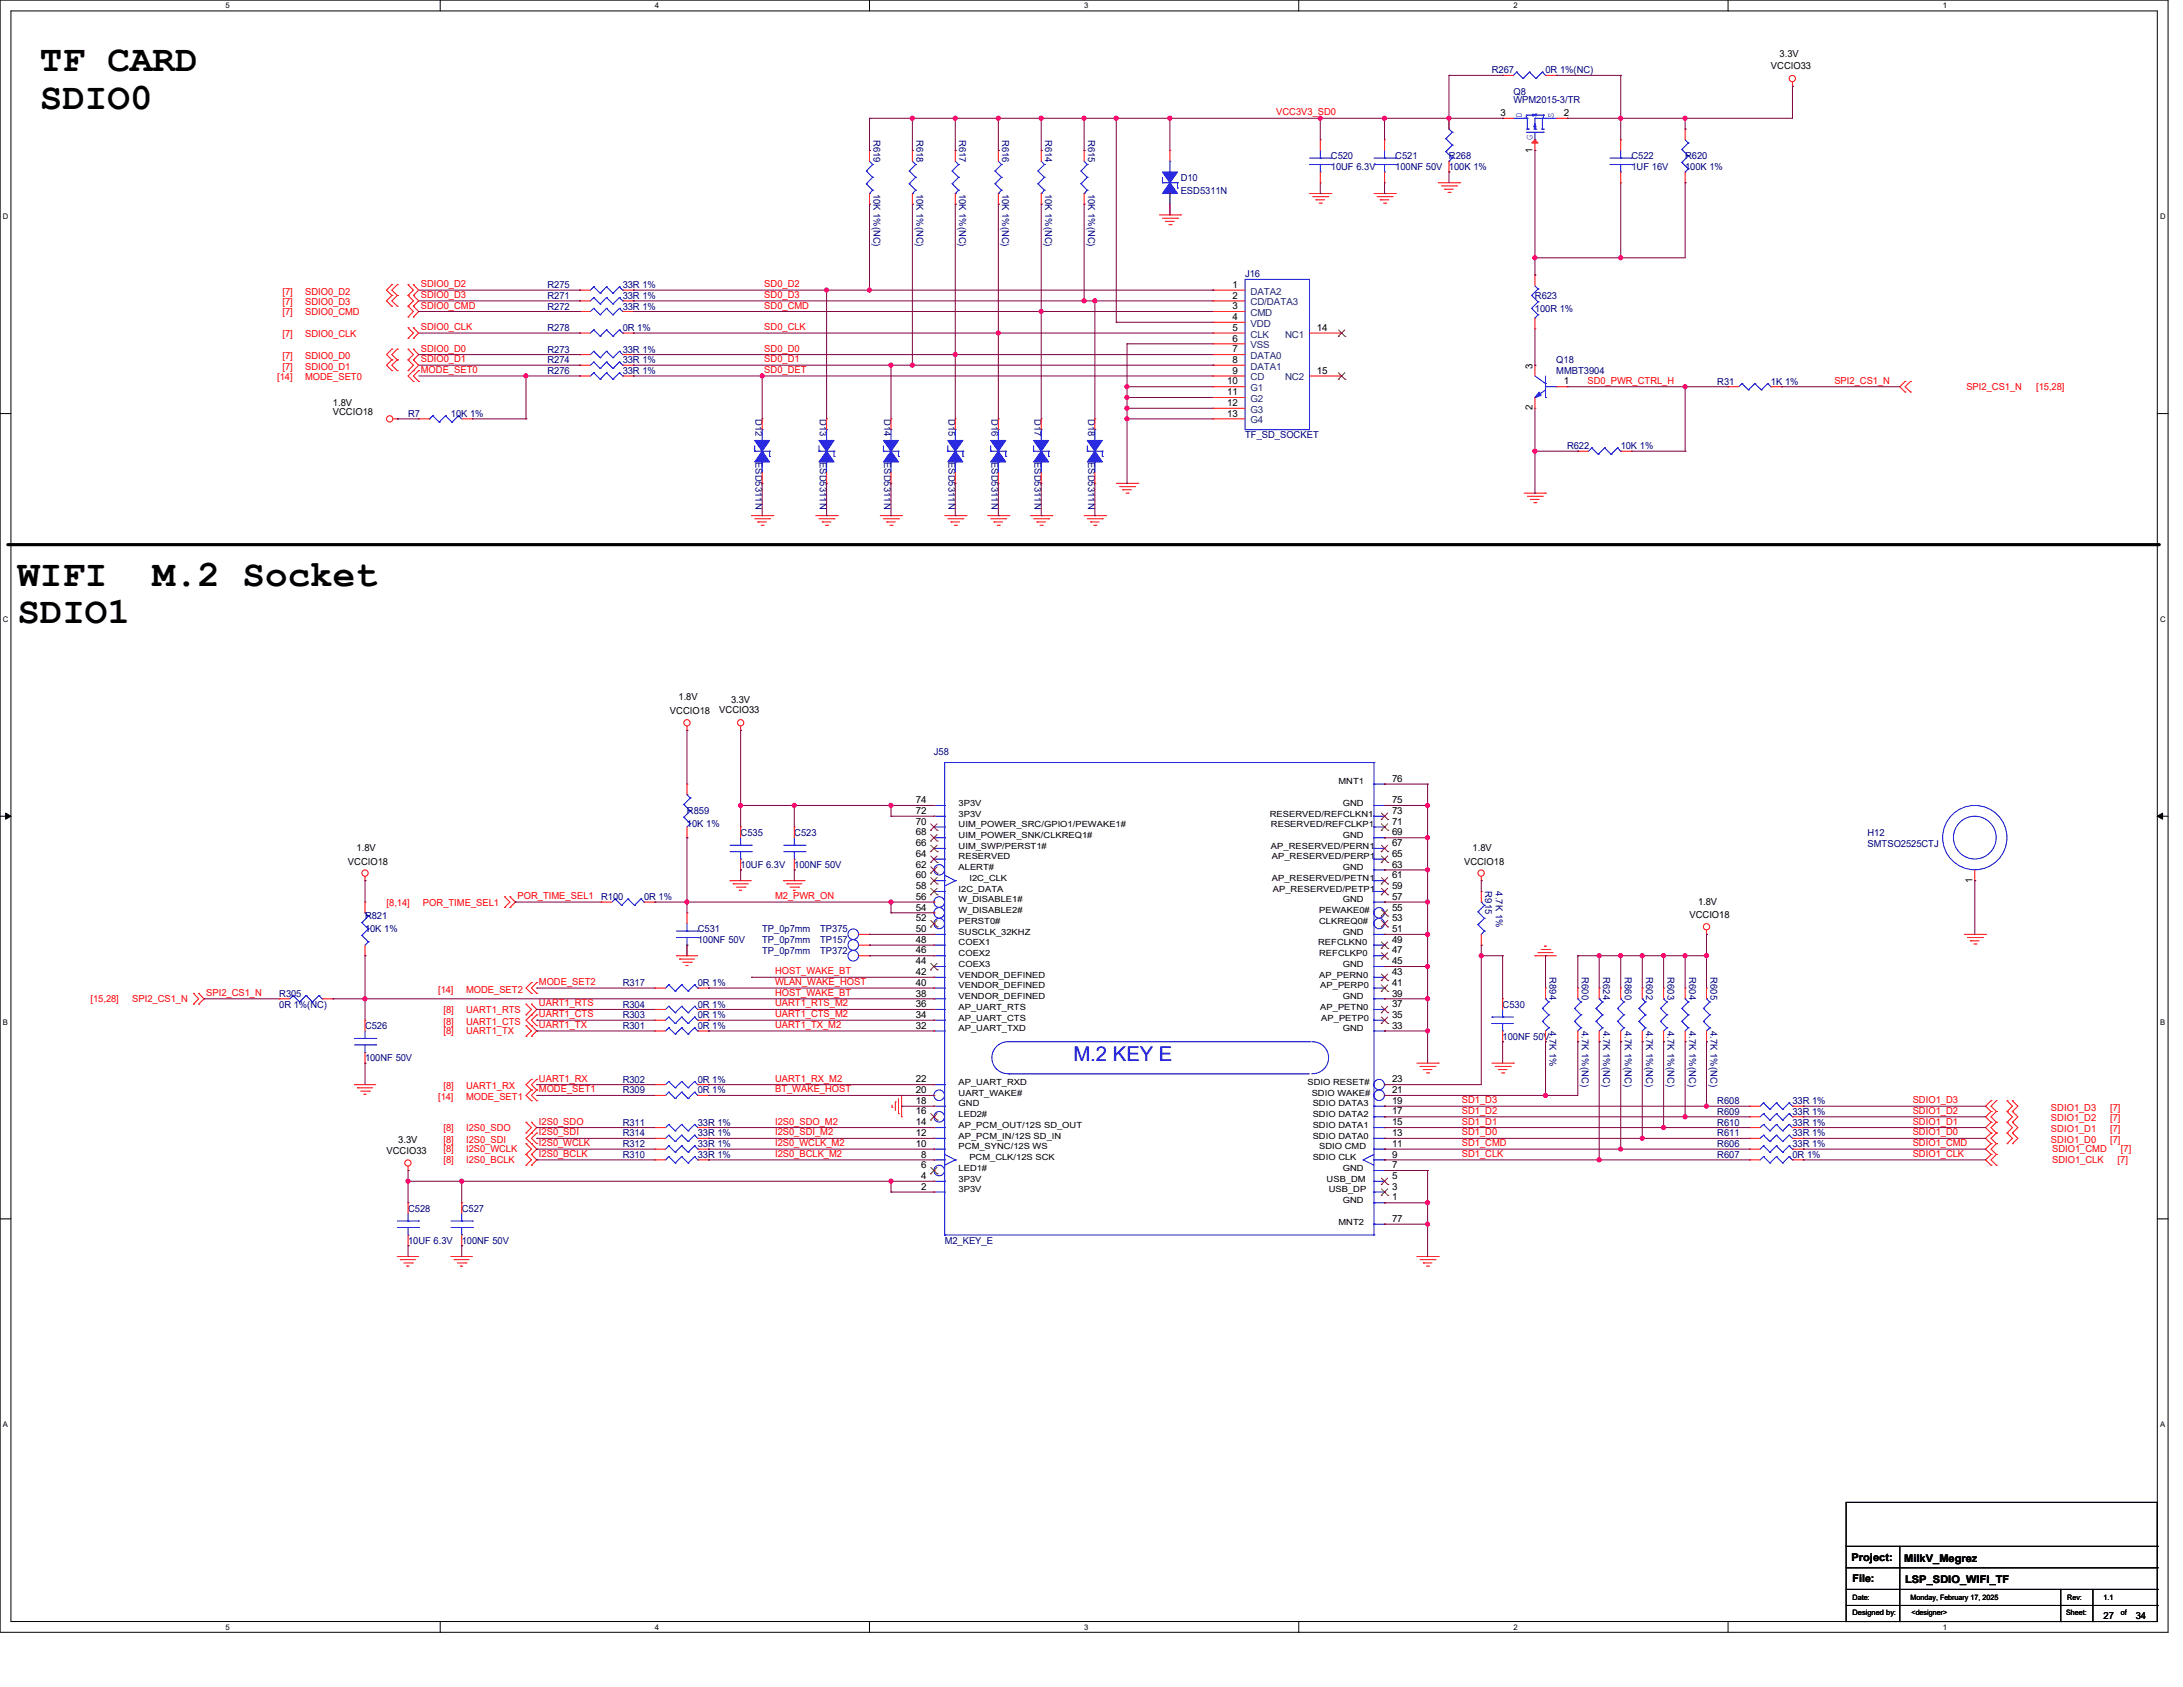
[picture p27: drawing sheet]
<svg xmlns="http://www.w3.org/2000/svg" width="558mm" height="431mm" viewBox="0 0 558 431" stroke-linecap="round" stroke-linejoin="round" font-family="sans-serif">
<defs><g id="words">
<g font-size="9.6">
<text x="10.2" y="18.2">TF CARD</text>
<text x="10.2" y="27.8">SDIO0</text>
<text x="4.4" y="149.6">WIFI</text>
<text x="39" y="149.6">M.2 Socket</text>
<text x="4.4" y="159.2">SDIO1</text>
</g>
<text font-size="5.2" fill="#00f" x="274.4" y="271.1">M.2 KEY E</text>
<g font-size="2.7">
<text x="473.2" y="398.7">Project:</text>
<text x="486.7" y="399">MilkV_Megrez</text>
<text x="473.5" y="404.2">File:</text>
<text x="487" y="404.5">LSP_SDIO_WIFI_TF</text>
</g>
<g font-size="2.5">
<text x="452.7" y="17.7">VCCIO33</text>
<text x="454.9" y="14.6">3.3V</text>
<text x="383.6" y="29.6">3</text>
<text x="399.7" y="29.6">2</text>
<text x="391.8" y="39" transform="rotate(-90 391.8 39)">1</text>
<text x="315" y="76.3">2</text>
<text x="315" y="73.5">1</text>
<text x="315" y="79">3</text>
<text x="315" y="81.7">4</text>
<text x="315" y="84.5">5</text>
<text x="315" y="87.2">6</text>
<text x="315" y="90">7</text>
<text x="336.6" y="84.5">14</text>
<text x="315" y="92.7">8</text>
<text x="315" y="95.5">9</text>
<text x="336.6" y="95.5">15</text>
<text x="391.8" y="94.1" transform="rotate(-90 391.8 94.1)">3</text>
<text x="313.6" y="98.2">10</text>
<text x="313.6" y="101">11</text>
<text x="399.7" y="98.2">1</text>
<text x="85.1" y="106">VCCIO18</text>
<text x="85.1" y="103.8">1.8V</text>
<text x="313.6" y="103.7">12</text>
<text x="313.6" y="106.4">13</text>
<text x="391.8" y="104.9" transform="rotate(-90 391.8 104.9)">2</text>
<text x="173.4" y="178.9">1.8V</text>
<text x="186.9" y="179.5">3.3V</text>
<text x="171.2" y="182.5">VCCIO18</text>
<text x="183.9" y="182.2">VCCIO33</text>
<text x="355.8" y="199.7">76</text>
<text x="234.1" y="207.9">72</text>
<text x="234.1" y="205.2">74</text>
<text x="355.8" y="207.9">73</text>
<text x="355.8" y="205.2">75</text>
<text x="234.1" y="213.4">68</text>
<text x="234.1" y="210.7">70</text>
<text x="355.8" y="213.4">69</text>
<text x="355.8" y="210.7">71</text>
<text x="88.9" y="220.9">VCCIO18</text>
<text x="91.1" y="217.4">1.8V</text>
<text x="234.1" y="221.7">62</text>
<text x="234.1" y="218.9">64</text>
<text x="234.1" y="216.2">66</text>
<text x="355.8" y="221.7">63</text>
<text x="355.8" y="218.9">65</text>
<text x="355.8" y="216.2">67</text>
<text x="374.2" y="220.9">VCCIO18</text>
<text x="376.4" y="217.4">1.8V</text>
<text x="234.1" y="227.2">58</text>
<text x="234.1" y="224.4">60</text>
<text x="355.8" y="227.2">59</text>
<text x="355.8" y="224.4">61</text>
<text x="504.2" y="225.6" transform="rotate(-90 504.2 225.6)">1</text>
<text x="234.1" y="232.6">54</text>
<text x="234.1" y="229.9">56</text>
<text x="355.8" y="232.6">55</text>
<text x="355.8" y="229.9">57</text>
<text x="434" y="231.1">1.8V</text>
<text x="234.1" y="238.1">50</text>
<text x="234.1" y="235.4">52</text>
<text x="355.8" y="238.1">51</text>
<text x="355.8" y="235.4">53</text>
<text x="431.8" y="234.7">VCCIO18</text>
<text x="234.1" y="243.6">46</text>
<text x="234.1" y="240.9">48</text>
<text x="355.8" y="243.6">47</text>
<text x="355.8" y="240.9">49</text>
<text x="234.1" y="251.8">40</text>
<text x="234.1" y="249.1">42</text>
<text x="234.1" y="246.3">44</text>
<text x="355.8" y="251.8">41</text>
<text x="355.8" y="249.1">43</text>
<text x="355.8" y="246.3">45</text>
<text x="234.1" y="257.3">36</text>
<text x="234.1" y="254.6">38</text>
<text x="355.8" y="257.3">37</text>
<text x="355.8" y="254.6">39</text>
<text x="234.1" y="262.8">32</text>
<text x="234.1" y="260.1">34</text>
<text x="355.8" y="262.8">33</text>
<text x="355.8" y="260.1">35</text>
<text x="234.1" y="279.3">20</text>
<text x="234.1" y="276.5">22</text>
<text x="355.8" y="279.3">21</text>
<text x="355.8" y="276.5">23</text>
<text x="234.1" y="287.5">14</text>
<text x="234.1" y="284.7">16</text>
<text x="234.1" y="282">18</text>
<text x="355.8" y="287.5">15</text>
<text x="355.8" y="284.7">17</text>
<text x="355.8" y="282">19</text>
<text x="101.8" y="292">3.3V</text>
<text x="234.1" y="293">10</text>
<text x="234.1" y="290.2">12</text>
<text x="355.8" y="293">11</text>
<text x="355.8" y="290.2">13</text>
<text x="98.8" y="294.7">VCCIO33</text>
<text x="235.5" y="298.4">6</text>
<text x="235.5" y="295.7">8</text>
<text x="355.8" y="298.4">7</text>
<text x="355.8" y="295.7">9</text>
<text x="235.5" y="304">2</text>
<text x="235.5" y="301.2">4</text>
<text x="355.8" y="304">3</text>
<text x="355.8" y="301.2">5</text>
<text x="355.8" y="306.7">1</text>
<text x="355.8" y="312.2">77</text>
<text x="537.7" y="413.5">27</text>
<text x="545.9" y="413.5">34</text>
</g>
<g font-size="2.5" fill="#000080">
<text x="381.3" y="18.8">R267</text>
<text x="395.1" y="18.8">0R 1%(NC)</text>
<text x="386.8" y="24.3">Q8</text>
<text x="386.8" y="26.4">WPM2015-3/TR</text>
<text x="223.3" y="35.7" transform="rotate(90 223.3 35.7)">R619</text>
<text x="234.2" y="35.7" transform="rotate(90 234.2 35.7)">R618</text>
<text x="245.2" y="35.7" transform="rotate(90 245.2 35.7)">R617</text>
<text x="256.2" y="35.7" transform="rotate(90 256.2 35.7)">R616</text>
<text x="267.2" y="35.7" transform="rotate(90 267.2 35.7)">R614</text>
<text x="278.1" y="35.7" transform="rotate(90 278.1 35.7)">R615</text>
<text x="340.2" y="40.7">C520</text>
<text x="356.7" y="40.7">C521</text>
<text x="370.4" y="40.7">R268</text>
<text x="417" y="40.7">C522</text>
<text x="430.7" y="40.7">R620</text>
<text x="301.8" y="46.2">D10</text>
<text x="340.2" y="43.4">10UF 6.3V</text>
<text x="356.7" y="43.4">100NF 50V</text>
<text x="370.4" y="43.4">100K 1%</text>
<text x="417" y="43.4">1UF 16V</text>
<text x="430.7" y="43.4">100K 1%</text>
<text x="223.3" y="49.4" transform="rotate(90 223.3 49.4)">10K 1%(NC)</text>
<text x="234.2" y="49.4" transform="rotate(90 234.2 49.4)">10K 1%(NC)</text>
<text x="245.2" y="49.4" transform="rotate(90 245.2 49.4)">10K 1%(NC)</text>
<text x="256.2" y="49.4" transform="rotate(90 256.2 49.4)">10K 1%(NC)</text>
<text x="267.2" y="49.4" transform="rotate(90 267.2 49.4)">10K 1%(NC)</text>
<text x="278.1" y="49.4" transform="rotate(90 278.1 49.4)">10K 1%(NC)</text>
<text x="301.8" y="49.5">ESD5311N</text>
<text x="318.3" y="70.9">J16</text>
<text x="140" y="76.4">R271</text>
<text x="140" y="73.6">R275</text>
<text x="159.2" y="76.4">33R 1%</text>
<text x="159.2" y="73.6">33R 1%</text>
<text x="392.3" y="76.4">R623</text>
<text x="140" y="79.1">R272</text>
<text x="159.2" y="79.1">33R 1%</text>
<text x="392.3" y="79.7">100R 1%</text>
<text x="140" y="84.6">R278</text>
<text x="159.2" y="84.6">0R 1%</text>
<text x="140" y="95.5">R276</text>
<text x="140" y="92.8">R274</text>
<text x="140" y="90.1">R273</text>
<text x="159.2" y="95.5">33R 1%</text>
<text x="159.2" y="92.8">33R 1%</text>
<text x="159.2" y="90.1">33R 1%</text>
<text x="397.8" y="92.8">Q18</text>
<text x="397.8" y="95.5">MMBT3904</text>
<text x="439" y="98.3">R31</text>
<text x="452.7" y="98.3">1K 1%</text>
<text x="104.3" y="106.6">R7</text>
<text x="115.3" y="106.6">10K 1%</text>
<text x="193.1" y="107" transform="rotate(90 193.1 107)">D12</text>
<text x="209.5" y="107" transform="rotate(90 209.5 107)">D13</text>
<text x="226" y="107" transform="rotate(90 226 107)">D14</text>
<text x="242.4" y="107" transform="rotate(90 242.4 107)">D15</text>
<text x="253.4" y="107" transform="rotate(90 253.4 107)">D16</text>
<text x="264.4" y="107" transform="rotate(90 264.4 107)">D17</text>
<text x="278.1" y="107" transform="rotate(90 278.1 107)">D18</text>
<text x="318.3" y="112">TF_SD_SOCKET</text>
<text x="193.1" y="118" transform="rotate(90 193.1 118)">ESD5311N</text>
<text x="209.5" y="118" transform="rotate(90 209.5 118)">ESD5311N</text>
<text x="226" y="118" transform="rotate(90 226 118)">ESD5311N</text>
<text x="242.4" y="118" transform="rotate(90 242.4 118)">ESD5311N</text>
<text x="253.4" y="118" transform="rotate(90 253.4 118)">ESD5311N</text>
<text x="264.4" y="118" transform="rotate(90 264.4 118)">ESD5311N</text>
<text x="278.1" y="118" transform="rotate(90 278.1 118)">ESD5311N</text>
<text x="400.6" y="114.8">R622</text>
<text x="414.3" y="114.8">10K 1%</text>
<text x="238.7" y="193">J58</text>
<text x="175.6" y="208">R859</text>
<text x="175.6" y="211.3">10K 1%</text>
<text x="189.3" y="213.5">C535</text>
<text x="203" y="213.5">C523</text>
<text x="477.4" y="213.5">H12</text>
<text x="189.3" y="221.7">10UF 6.3V</text>
<text x="203" y="221.7">100NF 50V</text>
<text x="477.4" y="216.3">SMTSO2525CTJ</text>
<text x="379.6" y="227.8" transform="rotate(90 379.6 227.8)">R915</text>
<text x="382.4" y="227.8" transform="rotate(90 382.4 227.8)">4.7K 1%</text>
<text x="153.7" y="230">R100</text>
<text x="164.6" y="230">0R 1%</text>
<text x="93.3" y="234.9">R821</text>
<text x="93.3" y="238.2">10K 1%</text>
<text x="178.4" y="238.2">C531</text>
<text x="194.8" y="238.2">TP_0p7mm</text>
<text x="209.6" y="238.2">TP375</text>
<text x="178.4" y="241">100NF 50V</text>
<text x="194.8" y="241">TP_0p7mm</text>
<text x="194.8" y="243.7">TP_0p7mm</text>
<text x="209.6" y="241">TP157</text>
<text x="209.6" y="243.7">TP372</text>
<text x="159.2" y="251.9">R317</text>
<text x="178.4" y="251.9">0R 1%</text>
<text x="396.1" y="249.7" transform="rotate(90 396.1 249.7)">R894</text>
<text x="404.3" y="249.7" transform="rotate(90 404.3 249.7)">R600</text>
<text x="409.8" y="249.7" transform="rotate(90 409.8 249.7)">R624</text>
<text x="415.3" y="249.7" transform="rotate(90 415.3 249.7)">R860</text>
<text x="420.8" y="249.7" transform="rotate(90 420.8 249.7)">R602</text>
<text x="426.3" y="249.7" transform="rotate(90 426.3 249.7)">R603</text>
<text x="431.8" y="249.7" transform="rotate(90 431.8 249.7)">R604</text>
<text x="437.2" y="249.7" transform="rotate(90 437.2 249.7)">R605</text>
<text x="71.4" y="254.7">R305</text>
<text x="71.4" y="257.4">0R 1%(NC)</text>
<text x="159.2" y="257.4">R304</text>
<text x="178.4" y="257.4">0R 1%</text>
<text x="384.1" y="257.4">C530</text>
<text x="93.3" y="262.9">C526</text>
<text x="159.2" y="262.9">R301</text>
<text x="159.2" y="260.1">R303</text>
<text x="178.4" y="262.9">0R 1%</text>
<text x="178.4" y="260.1">0R 1%</text>
<text x="396.1" y="263.4" transform="rotate(90 396.1 263.4)">4.7K 1%</text>
<text x="404.3" y="263.4" transform="rotate(90 404.3 263.4)">4.7K 1%(NC)</text>
<text x="409.8" y="263.4" transform="rotate(90 409.8 263.4)">4.7K 1%(NC)</text>
<text x="415.3" y="263.4" transform="rotate(90 415.3 263.4)">4.7K 1%(NC)</text>
<text x="420.8" y="263.4" transform="rotate(90 420.8 263.4)">4.7K 1%(NC)</text>
<text x="426.3" y="263.4" transform="rotate(90 426.3 263.4)">4.7K 1%(NC)</text>
<text x="431.8" y="263.4" transform="rotate(90 431.8 263.4)">4.7K 1%(NC)</text>
<text x="437.2" y="263.4" transform="rotate(90 437.2 263.4)">4.7K 1%(NC)</text>
<text x="384.1" y="265.6">100NF 50V</text>
<text x="93.3" y="271.1">100NF 50V</text>
<text x="159.2" y="279.4">R309</text>
<text x="159.2" y="276.6">R302</text>
<text x="178.4" y="279.4">0R 1%</text>
<text x="178.4" y="276.6">0R 1%</text>
<text x="159.2" y="287.6">R311</text>
<text x="178.4" y="287.6">33R 1%</text>
<text x="439" y="284.9">R609</text>
<text x="439" y="287.6">R610</text>
<text x="439" y="282.1">R608</text>
<text x="458.2" y="284.9">33R 1%</text>
<text x="458.2" y="287.6">33R 1%</text>
<text x="458.2" y="282.1">33R 1%</text>
<text x="159.2" y="293.1">R312</text>
<text x="159.2" y="290.3">R314</text>
<text x="178.4" y="293.1">33R 1%</text>
<text x="178.4" y="290.3">33R 1%</text>
<text x="439" y="293.1">R606</text>
<text x="439" y="290.3">R611</text>
<text x="458.2" y="293.1">33R 1%</text>
<text x="458.2" y="290.3">33R 1%</text>
<text x="159.2" y="295.8">R310</text>
<text x="178.4" y="295.8">33R 1%</text>
<text x="439" y="295.8">R607</text>
<text x="458.2" y="295.8">0R 1%</text>
<text x="104.3" y="309.5">C528</text>
<text x="118" y="309.5">C527</text>
<text x="104.3" y="317.8">10UF 6.3V</text>
<text x="118" y="317.8">100NF 50V</text>
<text x="241.5" y="317.8">M2_KEY_E</text>
</g>
<g font-size="2.5" fill="#f00">
<text x="326.2" y="29.5">VCC3V3_SD0</text>
<text x="72.2" y="75.3">[7]</text>
<text x="78" y="75.3">SDIO0_D2</text>
<text x="107.6" y="76.1">SDIO0_D3</text>
<text x="107.6" y="73.4">SDIO0_D2</text>
<text x="195.4" y="76.1">SD0_D3</text>
<text x="195.4" y="73.4">SD0_D2</text>
<text x="72.2" y="78">[7]</text>
<text x="72.2" y="80.5">[7]</text>
<text x="78" y="78">SDIO0_D3</text>
<text x="78" y="80.5">SDIO0_CMD</text>
<text x="107.6" y="78.8">SDIO0_CMD</text>
<text x="195.4" y="78.8">SD0_CMD</text>
<text x="72.2" y="86">[7]</text>
<text x="78" y="86">SDIO0_CLK</text>
<text x="107.6" y="84.3">SDIO0_CLK</text>
<text x="107.6" y="89.8">SDIO0_D0</text>
<text x="195.4" y="84.3">SD0_CLK</text>
<text x="195.4" y="89.8">SD0_D0</text>
<text x="72.2" y="91.7">[7]</text>
<text x="72.2" y="94.4">[7]</text>
<text x="78" y="91.7">SDIO0_D0</text>
<text x="78" y="94.4">SDIO0_D1</text>
<text x="107.6" y="92.5">SDIO0_D1</text>
<text x="107.6" y="95.3">MODE_SET0</text>
<text x="195.4" y="92.5">SD0_D1</text>
<text x="195.4" y="95.3">SD0_DET</text>
<text x="70.8" y="97.2">[14]</text>
<text x="78" y="97.2">MODE_SET0</text>
<text x="405.8" y="98">SD0_PWR_CTRL_H</text>
<text x="468.9" y="98">SPI2_CS1_N</text>
<text x="502.6" y="99.7">SPI2_CS1_N</text>
<text x="520.4" y="99.7">[15,28]</text>
<text x="98.8" y="231.4">[8,14]</text>
<text x="108.1" y="231.4">POR_TIME_SEL1</text>
<text x="132.3" y="229.7">POR_TIME_SEL1</text>
<text x="198.1" y="229.7">M2_PWR_ON</text>
<text x="137.8" y="251.7">MODE_SET2</text>
<text x="198.1" y="251.7">WLAN_WAKE_HOST</text>
<text x="198.1" y="248.9">HOST_WAKE_BT</text>
<text x="23.1" y="256">[15,28]</text>
<text x="33.8" y="256">SPI2_CS1_N</text>
<text x="52.7" y="254.4">SPI2_CS1_N</text>
<text x="112" y="253.6">[14]</text>
<text x="119.1" y="253.6">MODE_SET2</text>
<text x="137.8" y="257.1">UART1_RTS</text>
<text x="198.1" y="257.1">UART1_RTS_M2</text>
<text x="198.1" y="254.4">HOST_WAKE_BT</text>
<text x="113.3" y="258.8">[8]</text>
<text x="113.3" y="261.8">[8]</text>
<text x="119.1" y="258.8">UART1_RTS</text>
<text x="119.1" y="261.8">UART1_CTS</text>
<text x="137.8" y="259.9">UART1_CTS</text>
<text x="137.8" y="262.6">UART1_TX</text>
<text x="198.1" y="259.9">UART1_CTS_M2</text>
<text x="198.1" y="262.6">UART1_TX_M2</text>
<text x="113.3" y="264.3">[8]</text>
<text x="119.1" y="264.3">UART1_TX</text>
<text x="112" y="281">[14]</text>
<text x="113.3" y="278.3">[8]</text>
<text x="119.1" y="278.3">UART1_RX</text>
<text x="119.1" y="281">MODE_SET1</text>
<text x="137.8" y="276.4">UART1_RX</text>
<text x="137.8" y="279.1">MODE_SET1</text>
<text x="198.1" y="276.4">UART1_RX_M2</text>
<text x="198.1" y="279.1">BT_WAKE_HOST</text>
<text x="373.7" y="281.9">SD1_D3</text>
<text x="488.9" y="281.9">SDIO1_D3</text>
<text x="137.8" y="287.3">I2S0_SDO</text>
<text x="198.1" y="287.3">I2S0_SDO_M2</text>
<text x="373.7" y="284.6">SD1_D2</text>
<text x="373.7" y="287.3">SD1_D1</text>
<text x="488.9" y="284.6">SDIO1_D2</text>
<text x="488.9" y="287.3">SDIO1_D1</text>
<text x="524.3" y="283.8">SDIO1_D3</text>
<text x="524.3" y="286.5">SDIO1_D2</text>
<text x="539.4" y="283.8">[7]</text>
<text x="539.4" y="286.5">[7]</text>
<text x="113.3" y="289">[8]</text>
<text x="113.3" y="292">[8]</text>
<text x="119.1" y="289">I2S0_SDO</text>
<text x="119.1" y="292">I2S0_SDI</text>
<text x="137.8" y="290.1">I2S0_SDI</text>
<text x="137.8" y="292.8">I2S0_WCLK</text>
<text x="198.1" y="290.1">I2S0_SDI_M2</text>
<text x="198.1" y="292.8">I2S0_WCLK_M2</text>
<text x="373.7" y="292.8">SD1_CMD</text>
<text x="373.7" y="290.1">SD1_D0</text>
<text x="488.9" y="292.8">SDIO1_CMD</text>
<text x="488.9" y="290.1">SDIO1_D0</text>
<text x="524.3" y="289.2">SDIO1_D1</text>
<text x="524.3" y="292">SDIO1_D0</text>
<text x="539.4" y="289.2">[7]</text>
<text x="539.4" y="292">[7]</text>
<text x="113.3" y="297.2">[8]</text>
<text x="113.3" y="294.4">[8]</text>
<text x="119.1" y="297.2">I2S0_BCLK</text>
<text x="119.1" y="294.4">I2S0_WCLK</text>
<text x="137.8" y="295.6">I2S0_BCLK</text>
<text x="198.1" y="295.6">I2S0_BCLK_M2</text>
<text x="373.7" y="295.6">SD1_CLK</text>
<text x="488.9" y="295.6">SDIO1_CLK</text>
<text x="524.6" y="294.4">SDIO1_CMD</text>
<text x="524.6" y="297.2">SDIO1_CLK</text>
<text x="541.3" y="297.2">[7]</text>
<text x="542.1" y="294.4">[7]</text>
</g>
<g font-size="2.5" fill="#00f">
<text x="389" y="30.2" transform="rotate(-90 389 30.2)">D</text>
<text x="391.7" y="35.7" transform="rotate(-90 391.7 35.7)">G</text>
<text x="397.2" y="30.2" transform="rotate(-90 397.2 30.2)">S</text>
</g>
<g font-size="2.5" fill="#004080">
<text x="319.6" y="75.3">DATA2</text>
<text x="319.6" y="78">CD/DATA3</text>
<text x="319.6" y="80.7">CMD</text>
<text x="319.6" y="83.5">VDD</text>
<text x="319.6" y="86.2">CLK</text>
<text x="319.6" y="89">VSS</text>
<text x="328.5" y="86.2">NC1</text>
<text x="319.6" y="91.7">DATA0</text>
<text x="319.6" y="94.4">DATA1</text>
<text x="319.6" y="97.2">CD</text>
<text x="319.6" y="99.9">G1</text>
<text x="328.5" y="97.2">NC2</text>
<text x="319.6" y="102.7">G2</text>
<text x="319.6" y="105.5">G3</text>
<text x="319.6" y="108.2">G4</text>
</g>
<g font-size="2.2">
<text x="342.1" y="200.4">MNT1</text>
<text x="245" y="208.6">3P3V</text>
<text x="245" y="205.9">3P3V</text>
<text x="324.6" y="208.6">RESERVED/REFCLKN1</text>
<text x="343.2" y="205.9">GND</text>
<text x="245" y="214.1">UIM_POWER_SNK/CLKREQ1#</text>
<text x="245" y="211.3">UIM_POWER_SRC/GPIO1/PEWAKE1#</text>
<text x="324.9" y="211.3">RESERVED/REFCLKP1</text>
<text x="343.2" y="214.1">GND</text>
<text x="245" y="219.6">RESERVED</text>
<text x="245" y="216.8">UIM_SWP/PERST1#</text>
<text x="324.9" y="216.8">AP_RESERVED/PERN1</text>
<text x="325.1" y="219.6">AP_RESERVED/PERP1</text>
<text x="245" y="227.8">I2C_DATA</text>
<text x="245" y="222.3">ALERT#</text>
<text x="247.8" y="225">I2C_CLK</text>
<text x="325.1" y="225">AP_RESERVED/PETN1</text>
<text x="325.4" y="227.8">AP_RESERVED/PETP1</text>
<text x="343.2" y="222.3">GND</text>
<text x="245" y="233.3">W_DISABLE2#</text>
<text x="245" y="230.5">W_DISABLE1#</text>
<text x="337.2" y="233.3">PEWAKE0#</text>
<text x="343.2" y="230.5">GND</text>
<text x="245" y="238.8">SUSCLK_32KHZ</text>
<text x="245" y="236">PERST0#</text>
<text x="337.2" y="236">CLKREQ0#</text>
<text x="343.2" y="238.8">GND</text>
<text x="245" y="244.3">COEX2</text>
<text x="245" y="241.5">COEX1</text>
<text x="336.9" y="241.5">REFCLKN0</text>
<text x="337.2" y="244.3">REFCLKP0</text>
<text x="245" y="249.8">VENDOR_DEFINED</text>
<text x="245" y="247">COEX3</text>
<text x="337.2" y="249.8">AP_PERN0</text>
<text x="343.2" y="247">GND</text>
<text x="245" y="258">AP_UART_RTS</text>
<text x="245" y="255.2">VENDOR_DEFINED</text>
<text x="245" y="252.5">VENDOR_DEFINED</text>
<text x="337.5" y="258">AP_PETN0</text>
<text x="337.5" y="252.5">AP_PERP0</text>
<text x="343.2" y="255.2">GND</text>
<text x="245" y="263.5">AP_UART_TXD</text>
<text x="245" y="260.7">AP_UART_CTS</text>
<text x="337.7" y="260.7">AP_PETP0</text>
<text x="343.2" y="263.5">GND</text>
<text x="245" y="279.9">UART_WAKE#</text>
<text x="245" y="277.2">AP_UART_RXD</text>
<text x="334.2" y="277.2">SDIO RESET#</text>
<text x="335.3" y="279.9">SDIO WAKE#</text>
<text x="245" y="285.4">LED2#</text>
<text x="245" y="282.7">GND</text>
<text x="335.5" y="285.4">SDIO DATA2</text>
<text x="335.5" y="282.7">SDIO DATA3</text>
<text x="245" y="293.6">PCM_SYNC/12S WS</text>
<text x="245" y="290.9">AP_PCM_IN/12S SD_IN</text>
<text x="245" y="288.2">AP_PCM_OUT/12S SD_OUT</text>
<text x="335.5" y="290.9">SDIO DATA0</text>
<text x="335.5" y="288.2">SDIO DATA1</text>
<text x="337.2" y="293.6">SDIO CMD</text>
<text x="245" y="299.1">LED1#</text>
<text x="247.8" y="296.4">PCM_CLK/12S SCK</text>
<text x="335.5" y="296.4">SDIO CLK</text>
<text x="343.2" y="299.1">GND</text>
<text x="245" y="304.6">3P3V</text>
<text x="245" y="301.9">3P3V</text>
<text x="339.1" y="301.9">USB_DM</text>
<text x="339.6" y="304.6">USB_DP</text>
<text x="343.2" y="307.3">GND</text>
<text x="342.1" y="312.8">MNT2</text>
</g>
<g font-size="2">
<text x="57.7" y="2.1">5</text>
<text x="167.4" y="2.1">4</text>
<text x="277.1" y="2.1">3</text>
<text x="386.8" y="2.1">2</text>
<text x="496.6" y="2.1">1</text>
<text x=".8" y="56">D</text>
<text x="552.2" y="56">D</text>
<text x=".8" y="158.9">C</text>
<text x="552.2" y="158.9">C</text>
<text x=".8" y="261.7">B</text>
<text x="552.2" y="261.7">B</text>
<text x=".8" y="364.6">A</text>
<text x="552.2" y="364.6">A</text>
<text x="57.7" y="416.3">5</text>
<text x="167.4" y="416.3">4</text>
<text x="277.1" y="416.3">3</text>
<text x="386.8" y="416.3">2</text>
<text x="496.6" y="416.3">1</text>
</g>
<g font-size="1.9">
<text x="473.5" y="408.9">Date:</text>
<text x="473.5" y="412.7">Designed by:</text>
<text x="488.4" y="408.9">Monday, February 17, 2025</text>
<text x="488.6" y="412.7">&lt;designer&gt;</text>
<text x="528.1" y="412.7">Sheet:</text>
<text x="528.4" y="408.9">Rev:</text>
<text x="537.7" y="408.9">1.1</text>
<text x="542.1" y="412.7">of</text>
</g>
</g></defs>
<g fill="none" stroke="#000" stroke-width=".26">
<path d="M0 0h554.2v417h-554.2zM2.8 2.8h548.6v411.5h-548.6zM112.5 0v2.8M222.2 0v2.8M332 0v2.8M441.7 0v2.8M0 105.7h2.8M551.4 105.7h2.8M0 208.5h2.8M1.4 207.7l1.4 .8-1.4 .8zM551.4 208.5l1.4-.8v1.6zM551.4 208.5h2.8"/>
<path d="M0 311.4h2.8M551.4 311.4h2.8M471.9 383.8h79.5v30.5h-79.5zM471.9 395.1h79.5M485.6 395.1v19.2M551.4 395.1h.1M112.5 414.3v2.7M222.2 414.3v2.7M332 414.3v2.7M441.7 414.3v2.7M471.9 400.6h79.5M471.9 406.1h79.5"/>
<path d="M471.9 410.2h79.5M485.6 414.3h.1M526.8 414.3h.1M526.8 406.1v8.2M535 414.3h.1M535 406.1v8.2M551.4 400.6h.1M551.4 406.1h.1M551.4 410.2h.1"/>
</g>
<path d="M1.4 207.7l1.4 .8-1.4 .8zM551.4 208.5l1.4-.8v1.6z" fill="#000"/>
<path d="M2 139.1h549.7" fill="none" stroke="#000" stroke-width=".8"/>
<circle cx="551.7" cy="139.1" r=".4" fill="#000"/>
<g fill="none" stroke="#f00" stroke-width=".26">
<path d="M384.1 19.3h.1M384.1 19.3h2.7M395.1 19.3h2.7M397.8 19.3h.1M244.2 38.4h.1M244.2 38.4v2.8M458.2 22h.1M458.2 20.9v1.1M244.2 52.2h.1M244.2 49.4v2.8M296.3 54.9h5.5M297.1 55.8h3.9"/>
<path d="M297.9 56.6h.1M297.9 56.6h2.2M298.8 57.4h.5M299.3 57.4h.1M301 55.8h.1M301.8 54.9h.1M334.7 49.4h5.5M335.5 50.2h3.9M336.4 51.1h.1M336.4 51.1h2.2M337.2 51.9h.5M337.7 51.9h.1"/>
<path d="M339.4 50.2h.1M340.2 49.4h.1M351.2 49.4h5.5M352 50.2h3.9M352.8 51.1h.1M352.8 51.1h2.2M353.7 51.9h.5M354.2 51.9h.1M355.9 50.2h.1M356.7 49.4h.1M367.6 46.7h5.5M368.5 47.5h3.8"/>
<path d="M369.3 48.3h.1M369.3 48.3h2.2M370.1 49.1h.6M370.7 49.1h.1M372.3 47.5h.1M373.1 46.7h.1M100.2 75.5h.1M100.2 72.7h.1M100.2 78.2h.1M100.2 75.5l-1.4 1.4 1.4 1.3M100.2 72.7l-1.4 1.4 1.4 1.4M101.6 75.5h.1"/>
<path d="M101.6 72.7h.1M101.6 78.2h.1M101.6 72.7l-1.4 1.4 1.4 1.4M101.6 75.5l-1.4 1.4 1.4 1.3M104.3 75.5h.1M104.3 72.7h.1M104.3 78.2h.1M104.3 72.7l1.4 1.4-1.4 1.4M104.3 75.5l1.4 1.4-1.4 1.3M104.3 78.2l1.4 1.4-1.4 1.4M105.7 72.7h.1M105.7 75.5h.1"/>
<path d="M105.7 78.2h.1M105.7 72.7l1.3 1.4-1.3 1.4M105.7 75.5l1.3 1.4-1.3 1.3M105.7 78.2l1.3 1.4-1.3 1.4M148.2 76.9h.1M148.2 76.9h2.7M159.2 76.9h2.7M161.9 76.9h.1M310 76.9h.1M310 79.6h.1M310 74.1h.1M310 76.9h8.3"/>
<path d="M310 79.6h8.3M310 74.1h8.3M100.2 91.9h.1M100.2 89.2h.1M100.2 94.7h.1M100.2 91.9l-1.4 1.4 1.4 1.4M100.2 89.2l-1.4 1.4 1.4 1.3M101.6 91.9h.1M101.6 89.2h.1M101.6 94.7h.1M101.6 89.2l-1.4 1.4 1.4 1.3M101.6 91.9l-1.4 1.4 1.4 1.4"/>
<path d="M104.3 86.4h.1M104.3 83.7h.1M104.3 91.9h.1M104.3 89.2h.1M104.3 94.7h.1M104.3 81h.1M104.3 83.7l1.4 1.4-1.4 1.3M104.3 89.2l1.4 1.4-1.4 1.3M104.3 91.9l1.4 1.4-1.4 1.4M105.7 83.7h.1M105.7 86.4h.1M105.7 97.5h.1"/>
<path d="M105.7 94.7h.1M105.7 89.2h.1M105.7 91.9h.1M105.7 81h.1M105.7 83.7l1.3 1.4-1.3 1.3M105.7 94.7l-1.4 1.4 1.4 1.4M105.7 89.2l1.3 1.4-1.3 1.3M105.7 91.9l1.3 1.4-1.3 1.4M107 97.5h.1M107 94.7h.1M107 94.7l-1.3 1.4 1.3 1.4M148.2 96.1h.1"/>
<path d="M148.2 96.1h2.7M159.2 96.1h2.7M161.9 96.1h.1M310 82.3h.1M310 85.1h.1M310 87.8h.1M310 90.6h.1M310 93.3h.1M310 96.1h.1M310 98.8h.1M310 98.8h8.3M310 96.1h8.3"/>
<path d="M310 82.3h8.3M310 85.1h8.3M310 87.8h8.3M310 90.6h8.3M310 93.3h8.3M334.7 96.1h8.2M334.7 85.1h8.2M342.9 85.1h.1M342.9 96.1h.1M441.7 98.8h.1M441.7 98.8h2.8M452.7 98.8h2.7"/>
<path d="M455.4 98.8h.1M487 97.5h.1M487 97.5l-1.4 1.3 1.4 1.4M488.4 97.5h.1M488.4 97.5l-1.4 1.3 1.4 1.4M100.5 107h1.1M101.6 107h.1M310 101.6h.1M310 104.3h.1M310 107h.1M310 107h8.3M310 101.6h8.3"/>
<path d="M310 104.3h8.3M487 100.2h.1M488.4 100.2h.1M192.1 131.7h5.5M192.9 132.5h3.8M193.7 133.3h.1M193.7 133.3h2.2M194.6 134.2h.5M195.1 134.2h.1M196.7 132.5h.1M197.6 131.7h.1M208.5 131.7h5.5"/>
<path d="M209.3 132.5h3.9M210.2 133.3h.1M210.2 133.3h2.2M211 134.2h.5M211.5 134.2h.1M213.2 132.5h.1M214 131.7h.1M225 131.7h5.5M225.8 132.5h3.9M226.7 133.3h.1M226.7 133.3h2.2M227.5 134.2h.5"/>
<path d="M228 134.2h.1M229.7 132.5h.1M230.5 131.7h.1M241.5 131.7h5.4M242.3 132.5h3.8M243.1 133.3h.1M243.1 133.3h2.2M243.9 134.2h.6M244.5 134.2h.1M246.1 132.5h.1M246.9 131.7h.1M252.4 131.7h5.5"/>
<path d="M253.2 132.5h3.9M254.1 133.3h.1M254.1 133.3h2.2M254.9 134.2h.5M255.4 134.2h.1M257.1 132.5h.1M257.9 131.7h.1M263.4 131.7h5.5M264.2 132.5h3.9M265 133.3h.1M265 133.3h2.3M265.9 134.2h.5"/>
<path d="M266.4 134.2h.1M268.1 132.5h.1M268.9 131.7h.1M277.1 131.7h5.5M277.9 132.5h3.9M278.8 133.3h.1M278.8 133.3h2.2M279.6 134.2h.5M280.1 134.2h.1M281.8 132.5h.1M282.6 131.7h.1M285.3 123.5h5.5"/>
<path d="M286.2 124.3h3.8M287 125.1h.1M287 125.1h2.2M287.8 126h.6M288.4 126h.1M290 124.3h.1M290.8 123.5h.1M389.6 126h5.5M390.4 126.8h3.9M391.2 127.6h.1M391.2 127.6h2.2M392 128.4h.6"/>
<path d="M392.6 128.4h.1M394.3 126.8h.1M395.1 126h.1M175.6 186.6h.1M175.6 185.5v1.1M189.3 186.6h.1M189.3 185.5v1.1M238.7 219.5h.1M238.7 216.7h.1M238.7 214h.1M238.7 211.3h.1M238.7 208.5h.1"/>
<path d="M238.7 205.8h.1M353.9 219.5h.1M353.9 216.7h.1M353.9 214h.1M353.9 211.3h.1M353.9 208.5h.1M353.9 205.8h.1M353.9 200.3h.1M93.3 225h.1M93.3 223.9v1.1M129 231.9h.1M129 229.1h.1"/>
<path d="M129 229.1l1.3 1.4-1.3 1.4M130.3 229.1h.1M130.3 231.9h.1M130.3 229.1l1.4 1.4-1.4 1.4M175.6 233.2h.1M175.6 233.2v2.8M186.6 225h.1M186.6 225h5.5M187.4 225.8h.1M187.4 225.8h3.9M188.2 226.7h2.2M189.1 227.5h.1"/>
<path d="M189.1 227.5h.5M190.4 226.7h.1M200.3 225h.1M200.3 225h5.5M201.1 225.8h.1M201.1 225.8h3.9M201.9 226.7h2.2M202.8 227.5h.1M202.8 227.5h.5M204.1 226.7h.1M238.7 238.7h.1M238.7 236h.1"/>
<path d="M238.7 233.2h.1M238.7 230.5h.1M238.7 227.8h.1M238.7 225h.1M238.7 222.2h.1M353.9 238.7h.1M353.9 236h.1M353.9 233.2h.1M353.9 230.5h.1M353.9 227.8h.1M353.9 225h.1M353.9 222.2h.1"/>
<path d="M378.6 225h.1M378.6 223.9v1.1M436.2 238.7h.1M436.2 237.6v1.1M502.1 238.7h5.4M502.9 239.5h3.8M506.7 239.5h.1M507.5 238.7h.1M49.4 256.5h.1M49.4 253.8h.1M49.4 253.8l1.4 1.4-1.4 1.3M50.8 253.8h.1"/>
<path d="M50.8 256.5h.1M50.8 253.8l1.4 1.4-1.4 1.3M134.5 259.3h.1M134.5 256.5h.1M134.5 256.5l1.3 1.4-1.3 1.4M135.8 256.5h.1M135.8 259.3h.1M135.8 253.8h.1M135.8 251h.1M135.8 256.5l1.4 1.4-1.4 1.4M135.8 259.3l-1.3 1.3 2.7 2.8-1.4 1.4M135.8 251l-1.3 1.4 1.3 1.4"/>
<path d="M137.2 253.8h.1M137.2 251h.1M137.2 259.3h.1M137.2 251l-1.4 1.4 1.4 1.4M137.2 259.3l-1.4 1.3 1.4 1.4M172.9 244.2h.1M172.9 244.2h5.5M173.7 245h.1M173.7 245h3.8M174.5 245.8h2.2M175.3 246.7h.1M175.3 246.7h.6"/>
<path d="M175.6 244.2h.1M175.6 241.5v2.7M176.7 245.8h.1M219.5 241.5h2.7M222.2 241.5h.1M238.7 257.9h.1M238.7 255.2h.1M238.7 252.4h.1M238.7 249.7h.1M238.7 246.9h.1M238.7 244.2h.1M238.7 241.5h.1"/>
<path d="M353.9 257.9h.1M353.9 255.2h.1M353.9 252.4h.1M353.9 249.7h.1M353.9 246.9h.1M353.9 244.2h.1M353.9 241.5h.1M392.3 244.2h.1M392.3 244.2h5.5M393.1 243.4h.1M393.1 243.4h3.9M394 242.6h2.2"/>
<path d="M394.8 241.7h.1M394.8 241.7h.6M396.2 242.6h.1M403.3 252.4h.1M403.3 252.4v2.8M425.2 252.4h.1M425.2 252.4v2.8M503.7 240.4h.1M503.7 240.4h2.2M504.5 241.2h.6M505.1 241.2h.1M90.6 277.1h.1"/>
<path d="M90.6 277.1h5.5M91.4 277.9h.1M91.4 277.9h3.8M92.2 278.8h2.2M93 279.6h.1M93 279.6h.6M94.4 278.8h.1M134.5 264.8h.1M134.5 262h.1M134.5 262l1.3 1.4-1.3 1.4M135.8 262h.1M135.8 264.8h.1"/>
<path d="M135.8 278.5h.1M135.8 275.8h.1M135.8 275.8l-1.3 1.3 1.3 1.4M135.8 278.5l-1.3 1.4 1.3 1.3M137.2 262h.1M137.2 278.5h.1M137.2 275.8h.1M137.2 275.8l-1.4 1.3 1.4 1.4M137.2 278.5l-1.4 1.4 1.4 1.3M230.5 279.9v5.4M238.7 279.9h.1M238.7 277.1h.1"/>
<path d="M238.7 263.4h.1M238.7 260.6h.1M353.9 279.9h.1M353.9 277.1h.1M353.9 263.4h.1M353.9 260.6h.1M362.2 271.6h5.4M363 272.5h3.8M363.8 273.3h.1M363.8 273.3h2.2M364.6 274.1h.6M365.2 274.1h.1"/>
<path d="M366.8 272.5h.1M367.6 271.6h.1M381.3 271.6h5.5M382.2 272.5h3.8M383 273.3h.1M383 273.3h2.2M383.8 274.1h.6M384.4 274.1h.1M386 272.5h.1M386.8 271.6h.1M403.3 266.1h.1M403.3 263.4v2.7"/>
<path d="M425.2 266.1h.1M425.2 263.4v2.7M104.3 299h.1M104.3 297.9v1.1M134.5 289.5h.1M134.5 286.7h.1M134.5 297.7h.1M134.5 294.9h.1M134.5 292.2h.1M134.5 286.7l1.3 1.4-1.3 1.4M134.5 294.9l1.3 1.4-1.3 1.4M134.5 292.2l1.3 1.4-1.3 1.3"/>
<path d="M135.8 286.7h.1M135.8 289.5h.1M135.8 294.9h.1M135.8 297.7h.1M135.8 292.2h.1M135.8 281.2h.1M135.8 286.7l1.4 1.4-1.4 1.4M135.8 294.9l1.4 1.4-1.4 1.4M135.8 289.5l-1.3 1.3 1.3 1.4M135.8 292.2l1.4 1.4-1.4 1.3M137.2 292.2h.1M137.2 289.5h.1"/>
<path d="M137.2 281.2h.1M137.2 289.5l-1.4 1.3 1.4 1.4M167.4 293.6h.1M167.4 293.6h2.7M178.4 293.6h2.7M181.1 293.6h.1M228 282.9h.1M228 282.3v.6M228.9 281.5h.1M228.9 281.5v2.2M229.7 284.5h.1M229.7 280.7v3.8"/>
<path d="M230.5 285.3h.1M238.7 299h.1M238.7 296.3h.1M238.7 293.6h.1M238.7 290.8h.1M238.7 288.1h.1M238.7 285.3h.1M238.7 282.6h.1M353.9 299h.1M353.9 296.3h.1M353.9 293.6h.1M353.9 290.8h.1"/>
<path d="M353.9 288.1h.1M353.9 285.3h.1M353.9 282.6h.1M447.2 285.3h.1M447.2 285.3h2.7M458.2 285.3h2.7M460.9 285.3h.1M508.9 281.2h.1M508.9 284h.1M508.9 286.7h.1M508.9 289.5h.1M508.9 292.2h.1"/>
<path d="M508.9 294.9h.1M508.9 297.7h.1M508.9 281.2l-1.4 1.4 1.4 1.4M508.9 284l-1.4 1.3 1.4 1.4M508.9 292.2l-1.4 1.4 1.4 1.3M508.9 286.7l-1.4 1.4 1.4 1.4M508.9 294.9l-1.4 1.4 1.4 1.4M508.9 289.5l-1.4 1.3 1.4 1.4M510.3 284h.1M510.3 281.2h.1M510.3 286.7h.1M510.3 289.5h.1"/>
<path d="M510.3 292.2h.1M510.3 294.9h.1M510.3 297.7h.1M510.3 281.2l-1.4 1.4 1.4 1.4M510.3 286.7l-1.4 1.4 1.4 1.4M510.3 284l-1.4 1.3 1.4 1.4M510.3 289.5l-1.4 1.3 1.4 1.4M510.3 292.2l-1.4 1.4 1.4 1.3M510.3 294.9l-1.4 1.4 1.4 1.4M513 284h.1M513 281.2h.1M513 286.7h.1"/>
<path d="M513 289.5h.1M513 292.2h.1M513 286.7l1.4 1.4-1.4 1.4M513 281.2l1.4 1.4-1.4 1.4M513 284l1.4 1.3-1.4 1.4M513 289.5l1.4 1.3-1.4 1.4M514.4 284h.1M514.4 281.2h.1M514.4 286.7h.1M514.4 289.5h.1M514.4 292.2h.1M514.4 281.2l1.4 1.4-1.4 1.4"/>
<path d="M514.4 284l1.4 1.3-1.4 1.4M514.4 286.7l1.4 1.4-1.4 1.4M514.4 289.5l1.4 1.3-1.4 1.4M238.7 304.5h.1M238.7 301.8h.1M353.9 307.3h.1M353.9 304.5h.1M353.9 301.8h.1M353.9 312.8h.1M101.6 321h.1M101.6 321h5.4M102.4 321.8h.1"/>
<path d="M102.4 321.8h3.8M103.2 322.7h2.2M104 323.5h.1M104 323.5h.6M105.4 322.7h.1M115.3 321h.1M115.3 321h5.4M116.1 321.8h.1M116.1 321.8h3.8M116.9 322.7h2.2M117.7 323.5h.1M117.7 323.5h.6"/>
<path d="M119.1 322.7h.1M362.2 321h5.4M363 321.8h3.8M363.8 322.7h.1M363.8 322.7h2.2M364.6 323.5h.6M365.2 323.5h.1M366.8 321.8h.1M367.6 321h.1"/>
<circle cx="458.1" cy="20.1" r=".8"/>
<circle cx="99.6" cy="107" r=".8"/>
<circle cx="175.6" cy="184.7" r=".8"/>
<circle cx="189.3" cy="184.7" r=".8"/>
<circle cx="93.3" cy="223.1" r=".8"/>
<circle cx="378.6" cy="223.1" r=".8"/>
<circle cx="436.2" cy="236.8" r=".8"/>
<circle cx="104.3" cy="297.1" r=".8"/>
</g>
<g fill="none" stroke="#00f" stroke-width=".26">
<path d="M387.6 18.4h.1M387.6 18.4l-.8 .9M387.6 18.4l1.7 1.7M390.9 18.4h.1M390.9 18.4l-1.6 1.7M390.9 18.4l1.7 1.7M394.3 18.4h.1M394.3 18.4l-1.7 1.7M394.3 18.4l.8 .9M395.1 19.3h.1M389.3 20.1h.1M392.6 20.1h.1"/>
<path d="M243.4 43.7h.1M243.4 46.9h.1M243.4 43.7l1.6 1.6M243.4 46.9l1.6 1.7M244.2 49.4h.1M244.2 41.2l.8 .8M245 42h.1M245 45.3h.1M245 48.6h.1M245 42l-1.6 1.7M245 45.3l-1.6 1.6M245 48.6l-.8 .8"/>
<path d="M151.8 76h.1M151.8 76l-.9 .9M151.8 76l1.6 1.7M153.4 77.7h.1M155 76h.1M155 76l-1.6 1.7M155 76l1.7 1.7M156.7 77.7h.1M158.3 76h.1M158.3 76l-1.6 1.7M158.3 76l.9 .9M159.2 76.9h.1"/>
<path d="M318.3 71.4h16.4v38.4h-16.4zM151.8 95.2h.1M151.8 95.2l-.9 .9M151.8 95.2l1.6 1.7M153.4 96.9h.1M155 95.2h.1M155 95.2l-1.6 1.7M155 95.2l1.7 1.7M156.7 96.9h.1M158.3 95.2h.1M158.3 95.2l-1.6 1.7M158.3 95.2l.9 .9"/>
<path d="M159.2 96.1h.1M445.3 98h.1M445.3 98l-.8 .8M445.3 98l1.6 1.6M446.9 99.6h.1M448.6 98h.1M448.6 98l-1.7 1.6M448.6 98l1.6 1.6M450.2 99.6h.1M451.9 98h.1M451.9 98l-1.7 1.6M451.9 98l.8 .8"/>
<path d="M452.7 98.8h.1M277.9 115.3h.1M277.9 113.9v1.4M277.9 115.3h3.9M279.9 118h.1M279.9 109.8h.1M279.9 109.8v2.7M279.9 118v2.7M281.8 115.3h.1M281.8 116.6h.1M281.8 115.3v1.3M351.2 194.8h.1"/>
<path d="M351.2 194.8v120.7M351.2 194.8h-109.7v120.7M238.7 216.7h2.8M238.7 219.5h2.8M238.7 214h2.8M238.7 211.3h2.8M238.7 208.5h2.8M238.7 205.8h2.8M241.5 216.7h.1M241.5 219.5h.1M241.5 214h.1M241.5 208.5h.1"/>
<path d="M241.5 211.3h.1M241.5 205.8h.1M351.2 216.7h.1M351.2 219.5h.1M351.2 214h.1M351.2 211.3h.1M351.2 208.5h.1M351.2 200.3h.1M351.2 205.8h.1M351.2 216.7h2.7M351.2 219.5h2.7M351.2 214h2.7"/>
<path d="M351.2 211.3h2.7M351.2 208.5h2.7M351.2 200.3h2.7M351.2 205.8h2.7M172.9 239.5h5.5M172.9 237.9h5.5M175.6 237.9h.1M175.6 236v1.9M175.6 239.5v2M178.4 239.5h.1M178.4 237.9h.1M238.7 238.7h2.8"/>
<path d="M238.7 227.8h2.8M238.7 225h2.8M241.5 238.7h.1M241.5 225h.1M241.5 227.8h.1M241.5 223.6l2.7 1.4M244.2 225h.1M244.2 225l-2.7 1.4M351.2 238.7h.1M351.2 230.5h.1M351.2 227.8h.1M351.2 222.2h.1"/>
<path d="M351.2 225h.1M351.2 238.7h2.7M351.2 230.5h2.7M351.2 227.8h2.7M351.2 222.2h2.7M351.2 225h2.7M175.6 241.5h.1M238.7 246.9h2.8M238.7 241.5h2.8M238.7 244.2h2.8M238.7 249.7h2.8M238.7 252.4h2.8"/>
<path d="M238.7 255.2h2.8M238.7 257.9h2.8M241.5 244.2h.1M241.5 246.9h.1M241.5 241.5h.1M241.5 249.7h.1M241.5 252.4h.1M241.5 255.2h.1M241.5 257.9h.1M351.2 246.9h.1M351.2 241.5h.1M351.2 244.2h.1"/>
<path d="M351.2 249.7h.1M351.2 252.4h.1M351.2 255.2h.1M351.2 257.9h.1M351.2 246.9h2.7M351.2 241.5h2.7M351.2 244.2h2.7M351.2 249.7h2.7M351.2 252.4h2.7M351.2 255.2h2.7M351.2 257.9h2.7M402.5 257.6h.1"/>
<path d="M402.5 257.6l1.6 1.7M403.3 255.2h.1M403.3 255.2l.8 .8M404.1 259.3h.1M404.1 256h.1M404.1 259.3l-1.6 1.6M404.1 256l-1.6 1.6M424.4 257.6h.1M424.4 257.6l1.7 1.7M425.2 255.2h.1M425.2 255.2l.9 .8M426.1 259.3h.1"/>
<path d="M426.1 256h.1M426.1 259.3l-1.7 1.6M426.1 256l-1.7 1.6M238.7 260.6h2.8M238.7 263.4h2.8M238.7 277.1h2.8M241.5 260.6h.1M241.5 263.4h.1M241.5 277.1h.1M257.9 274.4h.1M257.9 274.4h76.8M334.7 266.1h.1"/>
<path d="M334.7 266.1l-76.8 .1a4.1 4.1 0 0 0-4.4 4 4.1 4.1 0 0 0 4.4 4.1M335.3 266.2a4.1 4.1 0 0 1 4.3 4 4.1 4.1 0 0 1-4.3 4.1M351.2 260.6h.1M351.2 263.4h.1M351.2 260.6h2.7M351.2 263.4h2.7M402.5 260.9h.1M402.5 260.9l1.6 1.7M404.1 262.6h.1M404.1 262.6l-.8 .8M424.4 260.9h.1M424.4 260.9l1.7 1.7"/>
<path d="M426.1 262.6h.1M426.1 262.6l-.9 .8M170.9 292.7h.1M170.9 292.7l-.8 .9M170.9 292.7l1.7 1.7M172.6 294.4h.1M174.2 292.7h.1M174.2 292.7l-1.6 1.7M174.2 292.7l1.7 1.7M175.9 294.4h.1M177.5 292.7h.1M177.5 292.7l-1.6 1.7"/>
<path d="M177.5 292.7l.9 .9M178.4 293.6h.1M238.7 282.6h2.8M238.7 288.1h2.8M238.7 290.8h2.8M238.7 296.3h2.8M238.7 293.6h2.8M241.5 282.6h.1M241.5 288.1h.1M241.5 290.8h.1M241.5 296.3h.1M241.5 293.6h.1"/>
<path d="M241.5 294.9l2.7 1.4M244.2 296.3h.1M244.2 296.3l-2.7 1.4M348.4 296.3h.1M348.4 296.3l2.8 1.4M351.2 282.6h.1M351.2 288.1h.1M351.2 285.3h.1M351.2 290.8h.1M351.2 296.3h.1M351.2 293.6h.1M351.2 299h.1"/>
<path d="M351.2 294.9l-2.8 1.4M351.2 282.6h2.7M351.2 288.1h2.7M351.2 285.3h2.7M351.2 290.8h2.7M351.2 296.3h2.7M351.2 293.6h2.7M351.2 299h2.7M450.8 284.5h.1M450.8 284.5l-.9 .8M450.8 284.5l1.6 1.7M452.4 286.2h.1"/>
<path d="M454.1 284.5h.1M454.1 284.5l-1.7 1.7M454.1 284.5l1.6 1.7M455.7 286.2h.1M457.3 284.5h.1M457.3 284.5l-1.6 1.7M457.3 284.5l.9 .8M458.2 285.3h.1M238.7 304.5h2.8M238.7 301.8h2.8M241.5 304.5h.1M241.5 301.8h.1"/>
<path d="M241.5 315.5h.1M241.5 315.5h109.7M351.2 304.5h.1M351.2 301.8h.1M351.2 312.8h.1M351.2 307.3h.1M351.2 315.5h.1M351.2 304.5h2.7M351.2 301.8h2.7M351.2 312.8h2.7M351.2 307.3h2.7"/>
<circle cx="240.1" cy="233.2" r="1.35"/>
<circle cx="240.1" cy="230.5" r="1.35"/>
<circle cx="240.1" cy="222.2" r="1.34"/>
<circle cx="240.1" cy="235.9" r="1.34"/>
<circle cx="352.5" cy="233.2" r="1.34"/>
<circle cx="352.5" cy="235.9" r="1.33"/>
<circle cx="218.1" cy="241.4" r="1.35"/>
<circle cx="240.1" cy="279.8" r="1.35"/>
<circle cx="352.5" cy="279.8" r="1.34"/>
<circle cx="352.5" cy="277.1" r="1.33"/>
<circle cx="240.1" cy="285.3" r="1.35"/>
<circle cx="240.1" cy="299" r="1.35"/>
</g>
<g fill="none" stroke="#804000" stroke-width=".26">
<path d="M342.1 85.9h.1M342.1 96.9h.1M342.1 84.3l1.7 1.6M342.1 95.2l1.7 1.7M343.7 84.3l-1.6 1.6M343.7 95.2l-1.6 1.7M343.8 85.9h.1M343.8 96.9h.1M237.9 217.6h.1M237.9 214.9h.1M237.9 212.1h.1M237.9 218.7l1.7 1.6"/>
<path d="M237.9 215.9l1.7 1.7M237.9 213.2l1.7 1.7M237.9 210.5l1.7 1.6M239.5 218.7l-1.6 1.6M239.5 215.9l-1.6 1.7M239.5 213.2l-1.6 1.7M239.5 210.5l-1.6 1.6M239.6 217.6h.1M239.6 214.9h.1M239.6 212.1h.1M353.1 217.6h.1M353.1 212.1h.1"/>
<path d="M353.1 209.4h.1M353.1 218.7l1.7 1.6M353.1 215.9l1.7 1.7M353.1 210.5l1.7 1.6M353.1 207.7l1.7 1.7M354.7 218.7l-1.6 1.6M354.7 215.9l-1.6 1.7M354.7 210.5l-1.6 1.6M354.7 207.7l-1.6 1.7M354.8 217.6h.1M354.8 212.1h.1M354.8 209.4h.1"/>
<path d="M237.9 236.8h.1M237.9 228.6h.1M237.9 225.8h.1M237.9 223.1h.1M237.9 220.3h.1M237.9 235.2l1.7 1.6M237.9 226.9l1.7 1.7M237.9 224.2l1.7 1.6M237.9 221.4l1.7 1.7M239.5 235.2l-1.6 1.6M239.5 226.9l-1.6 1.7M239.5 224.2l-1.6 1.6"/>
<path d="M239.5 221.4l-1.6 1.7M239.6 236.8h.1M239.6 228.6h.1M239.6 225.8h.1M239.6 223.1h.1M239.6 220.3h.1M353.1 236.8h.1M353.1 234.1h.1M353.1 228.6h.1M353.1 225.8h.1M353.1 220.3h.1M353.1 235.2l1.7 1.6"/>
<path d="M353.1 232.4l1.7 1.7M353.1 226.9l1.7 1.7M353.1 224.2l1.7 1.6M354.7 235.2l-1.6 1.6M354.7 232.4l-1.6 1.7M354.7 226.9l-1.6 1.7M354.7 224.2l-1.6 1.6M354.8 236.8h.1M354.8 234.1h.1M354.8 228.6h.1M354.8 225.8h.1M354.8 220.3h.1"/>
<path d="M237.9 247.8h.1M237.9 246.1l1.7 1.7M239.5 246.1l-1.6 1.7M239.6 247.8h.1M353.1 258.7h.1M353.1 253.3h.1M353.1 250.5h.1M353.1 245h.1M353.1 242.3h.1M353.1 259.8l1.7 1.7M353.1 257.1l1.7 1.6M353.1 251.6l1.7 1.7"/>
<path d="M353.1 248.9l1.7 1.6M353.1 243.4l1.7 1.6M353.1 240.7l1.7 1.6M354.7 259.8l-1.6 1.7M354.7 257.1l-1.6 1.6M354.7 251.6l-1.6 1.7M354.7 248.9l-1.6 1.6M354.7 243.4l-1.6 1.6M354.7 240.7l-1.6 1.6M354.8 258.7h.1M354.8 253.3h.1M354.8 250.5h.1"/>
<path d="M354.8 245h.1M354.8 242.3h.1M353.1 261.5h.1M354.8 261.5h.1M237.9 299.9h.1M237.9 286.2h.1M237.9 298.2l1.7 1.7M237.9 284.5l1.7 1.7M239.5 298.2l-1.6 1.7M239.5 284.5l-1.6 1.7M239.6 299.9h.1M239.6 286.2h.1"/>
<path d="M353.1 305.4h.1M353.1 302.6h.1M353.1 303.7l1.7 1.7M353.1 301l1.7 1.6M354.7 303.7l-1.6 1.7M354.7 301l-1.6 1.6M354.8 305.4h.1M354.8 302.6h.1"/>
</g>
<path d="M279.9 115.3l1.9 2.7h-3.9z" fill-rule="evenodd" fill="#00f"/>
<path d="M279.9 115.3l1.9 2.7h-3.9z" fill="none" stroke="#00f" stroke-width=".26"/>
<path d="M277.9 112.5h3.9l-1.9 2.8z" fill-rule="evenodd" fill="#00f"/>
<g fill="none" stroke="#00f" stroke-width=".26">
<path d="M386.8 30.2h3.6M389.6 30.2h.1M390.1 29.4h.1M390.1 30.2h.1M390.1 29.4h1.7M390.1 29.4v.8M390.1 33h.6M390.1 33.8h4.4M390.4 30.2h.1M390.4 33h.1M390.4 30.2v2.8M390.7 33h.1"/>
<path d="M392 33h.6M392.3 35.7h.1M392.3 30.2h.1M392.3 30.2h5.5M392.3 30.2v1.4M392.3 33.8v1.9M392.6 33h.1M392.6 29.1h.1M392.6 29.4h1.9M392.6 29.1v.6M394 33h.5M394.3 30.2h.1"/>
<path d="M394.3 30.2v2.8M394.5 29.4h.1M394.5 33h.1M394.5 33.8h.1M394.5 29.4v.8M395.1 30.2h.1M397.8 30.2h.1M277.9 112.5h3.9l-1.9 2.8z"/>
</g>
<path d="M279.9 107h.1M279.9 107v2.8M279.9 123.5h.1M279.9 120.7v2.8" fill="none" stroke="#f00" stroke-width=".26"/>
<path d="M391.8 29.1l.8 .3-.8 .3z" fill-rule="evenodd" fill="#00f"/>
<path d="M391.8 29.1l.8 .3-.8 .3z" fill="none" stroke="#00f" stroke-width=".26"/>
<path d="M392.3 31.6l.3 .8h-.6z" fill-rule="evenodd" fill="#00f"/>
<path d="M392.3 31.6l.3 .8h-.6zM392.3 32.4h.1M392.3 32.4v.6" fill="none" stroke="#00f" stroke-width=".26"/>
<path d="M392.3 35.7l.8 .8h-1.6z" fill="#f00"/>
<g fill="none" stroke="#f00" stroke-width=".26">
<path d="M233.2 38.4h.1M233.2 38.4v2.8M266.1 38.4h.1M266.1 38.4v2.8M384.1 30.2h.1M384.1 30.2h2.7M392.3 35.7l.8 .8h-1.6zM392.3 38.4h.1M392.3 35.7v2.7M397.8 30.2h2.8M400.6 30.2h.1M414.3 35.7h.1"/>
<path d="M414.3 35.7v2.7M233.2 52.2h.1M233.2 49.4v2.8M266.1 52.2h.1M266.1 49.4v2.8M414.3 46.7h.1M414.3 43.9v2.8M403.3 115.3h.1M403.3 115.3h2.8M414.3 115.3h2.7M417 115.3h.1M203 211.3h.1"/>
<path d="M203 211.3v2.7M203 219.5v2.7M203 222.2h.1M167.4 252.4h.1M167.4 252.4h2.7M178.4 252.4h2.7M181.1 252.4h.1M436.2 252.4h.1M436.2 252.4v2.8M167.4 279.9h.1M167.4 279.9h2.7M178.4 279.9h2.7"/>
<path d="M181.1 279.9h.1M436.2 266.1h.1M436.2 263.4v2.7M447.2 288.1h.1M447.2 293.6h.1M447.2 288.1h2.7M447.2 293.6h2.7M458.2 288.1h2.7M458.2 293.6h2.7M460.9 288.1h.1M460.9 293.6h.1"/>
</g>
<g fill="none" stroke="#00f" stroke-width=".26">
<path d="M414.3 38.4v2M232.4 43.7h.1M232.4 46.9h.1M232.4 43.7l1.7 1.6M232.4 46.9l1.7 1.7M233.2 49.4h.1M233.2 41.2l.9 .8M234.1 42h.1M234.1 45.3h.1M234.1 48.6h.1M234.1 42l-1.7 1.7M234.1 45.3l-1.7 1.6"/>
<path d="M234.1 48.6l-.9 .8M265.3 43.7h.1M265.3 46.9h.1M265.3 43.7l1.7 1.6M265.3 46.9l1.7 1.7M266.1 49.4h.1M266.1 41.2l.9 .8M267 42h.1M267 45.3h.1M267 48.6h.1M267 42l-1.7 1.7M267 45.3l-1.7 1.6"/>
<path d="M267 48.6l-.9 .8M411.5 42h5.5M411.5 40.4h5.5M414.3 43.9h.1M414.3 40.4h.1M414.3 42v1.9M417 42h.1M417 40.4h.1M253.2 115.3h.1M253.2 113.9v1.4M253.2 115.3h3.9M255.2 118h.1"/>
<path d="M255.2 109.8h.1M255.2 109.8v2.7M255.2 118v2.7M257.1 115.3h.1M257.1 116.6h.1M257.1 115.3v1.3M406.9 114.4h.1M406.9 114.4l-.8 .9M406.9 114.4l1.6 1.7M408.5 116.1h.1M410.2 114.4h.1M410.2 114.4l-1.7 1.7"/>
<path d="M410.2 114.4l1.6 1.7M411.8 116.1h.1M413.5 114.4h.1M413.5 114.4l-1.7 1.7M413.5 114.4l.8 .9M414.3 115.3h.1M200.3 217.6h5.5M200.3 215.9h5.5M203 219.5h.1M203 215.9h.1M203 214v1.9M203 217.6v1.9"/>
<path d="M205.8 217.6h.1M205.8 215.9h.1M170.9 251.6h.1M170.9 251.6l-.8 .8M170.9 251.6l1.7 1.6M172.6 253.2h.1M174.2 251.6h.1M174.2 251.6l-1.6 1.6M174.2 251.6l1.7 1.6M175.9 253.2h.1M177.5 251.6h.1M177.5 251.6l-1.6 1.6"/>
<path d="M177.5 251.6l.9 .8M178.4 252.4h.1M435.4 257.6h.1M435.4 257.6l1.6 1.7M436.2 255.2h.1M436.2 255.2l.8 .8M437 259.3h.1M437 256h.1M437 259.3l-1.6 1.6M437 256l-1.6 1.6M170.9 279h.1M170.9 279l-.8 .9"/>
<path d="M170.9 279l1.7 1.7M174.2 279h.1M174.2 279l-1.6 1.7M174.2 279l1.7 1.7M177.5 279h.1M177.5 279l-1.6 1.7M177.5 279l.9 .9M178.4 279.9h.1M435.4 260.9h.1M435.4 260.9l1.6 1.7M437 262.6h.1M437 262.6l-.8 .8"/>
<path d="M172.6 280.7h.1M175.9 280.7h.1M450.8 287.3h.1M450.8 292.7h.1M450.8 287.3l-.9 .8M450.8 287.3l1.6 1.6M450.8 292.7l-.9 .9M450.8 292.7l1.6 1.7M452.4 288.9h.1M452.4 294.4h.1M454.1 287.3h.1M454.1 292.7h.1"/>
<path d="M454.1 287.3l-1.7 1.6M454.1 287.3l1.6 1.6M454.1 292.7l-1.7 1.7M454.1 292.7l1.6 1.7M455.7 288.9h.1M455.7 294.4h.1M457.3 287.3h.1M457.3 292.7h.1M457.3 287.3l-1.6 1.6M457.3 287.3l.9 .8M457.3 292.7l-1.6 1.7M457.3 292.7l.9 .9"/>
<path d="M458.2 288.1h.1M458.2 293.6h.1"/>
</g>
<path d="M255.2 115.3l1.9 2.7h-3.9z" fill-rule="evenodd" fill="#00f"/>
<path d="M255.2 115.3l1.9 2.7h-3.9z" fill="none" stroke="#00f" stroke-width=".26"/>
<path d="M253.2 112.5h3.9l-1.9 2.8z" fill-rule="evenodd" fill="#00f"/>
<g fill="none" stroke="#00f" stroke-width=".26">
<path d="M253.2 112.5h3.9l-1.9 2.8zM264.2 115.3h.1M264.2 113.9v1.4M264.2 115.3h3.9M266.1 118h.1M266.1 109.8h.1M266.1 109.8v2.7M266.1 118v2.7M268.1 115.3h.1M268.1 116.6h.1M268.1 115.3v1.3M377.8 236.2h.1"/>
<path d="M377.8 233h.1M377.8 236.2l1.6 1.7M377.8 233l1.6 1.6M378.6 230.5h.1M378.6 230.5l.8 .8M379.4 237.9h.1M379.4 234.6h.1M379.4 231.3h.1M379.4 237.9l-.8 .8M379.4 234.6l-1.6 1.6M379.4 231.3l-1.6 1.7M429.9 257.6h.1"/>
<path d="M429.9 257.6l1.6 1.7M430.7 255.2h.1M430.7 255.2l.8 .8M431.5 259.3h.1M431.5 256h.1M431.5 259.3l-1.6 1.6M431.5 256l-1.6 1.6M429.9 260.9h.1M429.9 260.9l1.6 1.7M431.5 262.6h.1M431.5 262.6l-.8 .8"/>
</g>
<path d="M255.2 107h.1M255.2 107v2.8M255.2 123.5h.1M255.2 120.7v2.8M378.6 227.8h.1M378.6 227.8v2.7M378.6 238.7v2.8M378.6 241.5h.1M430.7 252.4h.1M430.7 252.4v2.8M430.7 266.1h.1M430.7 263.4v2.7" fill="none" stroke="#f00" stroke-width=".26"/>
<path d="M266.1 115.3l2 2.7h-3.9z" fill-rule="evenodd" fill="#00f"/>
<path d="M266.1 115.3l2 2.7h-3.9z" fill="none" stroke="#00f" stroke-width=".26"/>
<path d="M264.2 112.5h3.9l-2 2.8z" fill-rule="evenodd" fill="#00f"/>
<g fill="none" stroke="#00f" stroke-width=".26">
<path d="M429.9 38.2h.1M429.9 38.2l1.6 1.6M430.7 35.7l.8 .8M431.5 36.5h.1M431.5 39.8h.1M431.5 36.5l-1.6 1.7M431.5 39.8l-1.6 1.7M221.4 43.7h.1M221.4 46.9h.1M221.4 43.7l1.7 1.6M221.4 46.9l1.7 1.7M222.2 49.4h.1"/>
<path d="M222.2 41.2l.9 .8M223.1 42h.1M223.1 45.3h.1M223.1 48.6h.1M223.1 42l-1.7 1.7M223.1 45.3l-1.7 1.6M223.1 48.6l-.9 .8M429.9 41.5h.1M429.9 41.5l1.6 1.6M430.7 43.9h.1M431.5 43.1h.1M431.5 43.1l-.8 .8"/>
<path d="M151.8 73.3h.1M151.8 73.3l-.9 .8M151.8 73.3l1.6 1.6M153.4 74.9h.1M155 73.3h.1M155 73.3l-1.6 1.6M155 73.3l1.7 1.6M156.7 74.9h.1M158.3 73.3h.1M158.3 73.3l-1.6 1.6M158.3 73.3l.9 .8M159.2 74.1h.1"/>
<path d="M391.5 75.5h.1M391.5 78.8h.1M391.5 75.5l1.6 1.6M391.5 78.8l1.6 1.6M392.3 73l.8 .8M393.1 73.8h.1M393.1 77.1h.1M393.1 73.8l-1.6 1.7M393.1 77.1l-1.6 1.7M392.3 81.2h.1M393.1 80.4h.1M393.1 80.4l-.8 .8"/>
<path d="M109.8 107h.1M110.6 106.2h.1M110.6 106.2l1.7 1.7M110.6 106.2l-.8 .8M112.3 107.9h.1M113.9 106.2h.1M113.9 106.2l1.6 1.7M113.9 106.2l-1.6 1.7M115.5 107.9h.1M117.2 106.2h.1M117.2 106.2l.8 .8M117.2 106.2l-1.7 1.7"/>
<path d="M242.3 115.3h.1M242.3 113.9v1.4M242.3 115.3h3.8M244.2 118h.1M244.2 109.8h.1M244.2 109.8v2.7M244.2 118v2.7M246.1 115.3h.1M246.1 116.6h.1M246.1 115.3v1.3M264.2 112.5h3.9l-2 2.8zM157.2 229.7h.1"/>
<path d="M157.2 229.7l-.8 .8M157.2 229.7l1.7 1.6M158.9 231.3h.1M160.5 229.7h.1M160.5 229.7l-1.6 1.6M160.5 229.7l1.7 1.6M162.2 231.3h.1M163.8 229.7h.1M163.8 229.7l-1.6 1.6M163.8 229.7l.8 .8M164.6 230.5h.1M74.9 254.3h.1"/>
<path d="M74.9 254.3l-.8 .9M74.9 254.3l1.7 1.7M76.6 256h.1M78.2 254.3h.1M78.2 254.3l-1.6 1.7M78.2 254.3l1.7 1.7M79.9 256h.1M81.5 254.3h.1M81.5 254.3l-1.6 1.7M81.5 254.3l.8 .9M82.3 255.2h.1M170.9 257.1h.1"/>
<path d="M170.9 259.8h.1M170.9 257.1l-.8 .8M170.9 257.1l1.7 1.6M170.9 259.8l-.8 .8M170.9 259.8l1.7 1.7M172.6 258.7h.1M174.2 257.1h.1M174.2 259.8h.1M174.2 257.1l-1.6 1.6M174.2 257.1l1.7 1.6M174.2 259.8l-1.6 1.7M174.2 259.8l1.7 1.7"/>
<path d="M175.9 258.7h.1M177.5 257.1h.1M177.5 259.8h.1M177.5 257.1l-1.6 1.6M177.5 257.1l.9 .8M177.5 259.8l-1.6 1.7M177.5 259.8l.9 .8M178.4 257.9h.1M408 257.6h.1M408 257.6l1.6 1.7M408.8 255.2h.1M408.8 255.2l.8 .8"/>
<path d="M409.6 259.3h.1M409.6 256h.1M409.6 259.3l-1.6 1.6M409.6 256l-1.6 1.6M170.9 262.6h.1M170.9 262.6l-.8 .8M170.9 262.6l1.7 1.6M172.6 264.2h.1M172.6 261.5h.1M174.2 262.6h.1M174.2 262.6l-1.6 1.6M174.2 262.6l1.7 1.6"/>
<path d="M175.9 264.2h.1M175.9 261.5h.1M177.5 262.6h.1M177.5 262.6l-1.6 1.6M177.5 262.6l.9 .8M178.4 263.4h.1M178.4 260.6h.1M408 260.9h.1M408 260.9l1.6 1.7M409.6 262.6h.1M409.6 262.6l-.8 .8M170.9 290h.1"/>
<path d="M170.9 290l-.8 .8M170.9 290l1.7 1.6M172.6 291.6h.1M174.2 290h.1M174.2 290l-1.6 1.6M174.2 290l1.7 1.6M175.9 291.6h.1M177.5 290h.1M177.5 290l-1.6 1.6M177.5 290l.9 .8M178.4 290.8h.1M450.8 295.5h.1"/>
<path d="M450.8 290h.1M450.8 295.5l-.9 .8M450.8 295.5l1.6 1.6M450.8 290l-.9 .8M450.8 290l1.6 1.6M452.4 297.1h.1M452.4 291.6h.1M454.1 295.5h.1M454.1 290h.1M454.1 295.5l-1.7 1.6M454.1 295.5l1.6 1.6M454.1 290l-1.7 1.6"/>
<path d="M454.1 290l1.6 1.6M455.7 297.1h.1M455.7 291.6h.1M457.3 295.5h.1M457.3 290h.1M457.3 295.5l-1.6 1.6M457.3 295.5l.9 .8M457.3 290l-1.6 1.6M457.3 290l.9 .8M458.2 296.3h.1M458.2 290.8h.1M115.3 313.6h5.4"/>
<path d="M115.3 312h5.4M118 315.5h.1M118 312h.1M118 310v2M118 313.6v1.9M120.7 313.6h.1M120.7 312h.1"/>
</g>
<g fill="none" stroke="#f00" stroke-width=".26">
<path d="M222.2 38.4h.1M222.2 38.4v2.8M430.7 33h.1M430.7 33v2.7M222.2 52.2h.1M222.2 49.4v2.8M430.7 46.7h.1M430.7 43.9v2.8M148.2 74.1h.1M148.2 74.1h2.7M159.2 74.1h2.7M161.9 74.1h.1"/>
<path d="M392.3 70.3h.1M392.3 70.3v2.7M392.3 84h.1M392.3 81.2v2.8M107 107h.1M107 107h2.8M118 107h2.7M120.7 107h.1M266.1 107h.1M266.1 107v2.8M266.1 123.5h.1M266.1 120.7v2.8"/>
<path d="M153.7 230.5h.1M153.7 230.5h2.7M164.6 230.5h2.8M167.4 230.5h.1M71.4 255.2h.1M71.4 255.2h2.7M82.3 255.2h2.8M85.1 255.2h.1M167.4 257.9h.1M167.4 257.9h2.7M178.4 257.9h2.7M181.1 257.9h.1"/>
<path d="M408.8 252.4h.1M408.8 252.4v2.8M167.4 263.4h.1M167.4 260.6h.1M167.4 263.4h2.7M167.4 260.6h2.7M178.4 263.4h2.7M178.4 260.6h2.7M181.1 263.4h.1M181.1 260.6h.1M408.8 266.1h.1M408.8 263.4v2.7"/>
<path d="M167.4 290.8h.1M167.4 290.8h2.7M178.4 290.8h2.7M181.1 290.8h.1M447.2 296.3h.1M447.2 290.8h.1M447.2 296.3h2.7M447.2 290.8h2.7M458.2 296.3h2.7M458.2 290.8h2.7M460.9 296.3h.1M460.9 290.8h.1"/>
<path d="M118 307.3h.1M118 318.3h.1M118 307.3v2.7M118 315.5v2.8"/>
</g>
<path d="M244.2 115.3l1.9 2.7h-3.8z" fill-rule="evenodd" fill="#00f"/>
<path d="M244.2 115.3l1.9 2.7h-3.8z" fill="none" stroke="#00f" stroke-width=".26"/>
<path d="M242.3 112.5h3.8l-1.9 2.8z" fill-rule="evenodd" fill="#00f"/>
<g fill="none" stroke="#00f" stroke-width=".26">
<path d="M276.3 43.7h.1M276.3 46.9h.1M276.3 43.7l1.6 1.6M276.3 46.9l1.6 1.7M277.1 49.4h.1M277.1 41.2l.8 .8M277.9 42h.1M277.9 45.3h.1M277.9 48.6h.1M277.9 42l-1.6 1.7M277.9 45.3l-1.6 1.6M277.9 48.6l-.8 .8"/>
<path d="M151.8 92.5h.1M151.8 92.5l-.9 .8M151.8 92.5l1.6 1.6M153.4 94.1h.1M155 92.5h.1M155 92.5l-1.6 1.6M155 92.5l1.7 1.6M156.7 94.1h.1M158.3 92.5h.1M158.3 92.5l-1.6 1.6M158.3 92.5l.9 .8M159.2 93.3h.1"/>
<path d="M392.3 96.1l2.8 1.9M395.1 98h.1M395.1 99.6l-2.8 2M395.1 96.1v5.5M395.1 98.8h2.7M397.8 98.8h.1M242.3 112.5h3.8l-1.9 2.8zM392.3 101.6h.1M395.1 101.6h.1M174.8 208.8h.1M174.8 205.5h.1M174.8 208.8l1.6 1.6"/>
<path d="M174.8 205.5l1.6 1.7M175.6 203h.1M175.6 203l.8 .9M176.4 210.4h.1M176.4 207.2h.1M176.4 203.9h.1M176.4 210.4l-.8 .9M176.4 207.2l-1.6 1.6M176.4 203.9l-1.6 1.6M92.5 239h.1M92.5 235.7h.1M92.5 239l1.6 1.6"/>
<path d="M92.5 235.7l1.6 1.6M93.3 233.2h.1M93.3 233.2l.8 .9M94.1 237.3h.1M94.1 234.1h.1M94.1 237.3l-1.6 1.7M94.1 234.1l-1.6 1.6M94.1 240.6h.1M94.1 240.6l-.8 .9M90.6 267h5.5M90.6 265.3h5.5M93.3 268.9h.1"/>
<path d="M93.3 265.3h.1M93.3 263.4v1.9M93.3 267v1.9M96.1 267h.1M96.1 265.3h.1M170.9 287.3h.1M170.9 287.3l-.8 .8M170.9 287.3l1.7 1.6M172.6 288.9h.1M174.2 287.3h.1M174.2 287.3l-1.6 1.6M174.2 287.3l1.7 1.6"/>
<path d="M175.9 288.9h.1M177.5 287.3h.1M177.5 287.3l-1.6 1.6M177.5 287.3l.9 .8M178.4 288.1h.1"/>
</g>
<g fill="none" stroke="#f00" stroke-width=".26">
<path d="M277.1 38.4h.1M277.1 38.4v2.8M277.1 52.2h.1M277.1 49.4v2.8M148.2 93.3h.1M148.2 93.3h2.7M159.2 93.3h2.7M161.9 93.3h.1M244.2 107h.1M244.2 107v2.8M244.2 123.5h.1M244.2 120.7v2.8"/>
<path d="M175.6 214h.1M175.6 200.3h.1M175.6 200.3v2.7M175.6 211.3v2.7M93.3 230.5h.1M93.3 230.5v2.7M93.3 244.2h.1M93.3 241.5v2.7M93.3 260.6h.1M93.3 271.6h.1M93.3 260.6v2.8M93.3 268.9v2.7"/>
<path d="M167.4 288.1h.1M167.4 288.1h2.7M178.4 288.1h2.7M181.1 288.1h.1"/>
</g>
<path d="M393.4 100.2l.6 .8-1.7 .6z" fill="#00f"/>
<g fill="none" stroke="#00f" stroke-width=".26">
<path d="M151.8 89.7h.1M151.8 89.7l-.9 .9M151.8 89.7l1.6 1.7M153.4 91.4h.1M155 89.7h.1M155 89.7l-1.6 1.7M155 89.7l1.7 1.7M156.7 91.4h.1M158.3 89.7h.1M158.3 89.7l-1.6 1.7M158.3 89.7l.9 .9M159.2 90.6h.1"/>
<path d="M225.8 115.3h.1M225.8 113.9v1.4M225.8 115.3h3.9M227.8 118h.1M227.8 109.8h.1M227.8 109.8v2.7M227.8 118v2.7M229.7 115.3h.1M229.7 116.6h.1M229.7 115.3v1.3M393.4 100.2l.6 .8-1.7 .6zM413.5 257.6h.1"/>
<path d="M413.5 257.6l1.6 1.7M414.3 255.2h.1M414.3 255.2l.8 .8M415.1 259.3h.1M415.1 256h.1M415.1 259.3l-1.6 1.6M415.1 256l-1.6 1.6M413.5 260.9h.1M413.5 260.9l1.6 1.7M415.1 262.6h.1M415.1 262.6l-.8 .8"/>
<circle cx="504.8" cy="214" r="8.2"/>
<circle cx="504.8" cy="214" r="5.5"/>
</g>
<g fill="none" stroke="#f00" stroke-width=".26">
<path d="M148.2 90.6h.1M148.2 90.6h2.7M159.2 90.6h2.7M161.9 90.6h.1M392.3 93.3h.1M392.3 93.3v2.8M397.8 98.8h2.8M400.6 98.8h.1M392.3 104.3h.1M392.3 101.6v2.7M504.8 225h.1M504.8 222.2v2.8"/>
<path d="M414.3 252.4h.1M414.3 252.4v2.8M414.3 266.1h.1M414.3 263.4v2.7"/>
</g>
<path d="M227.8 115.3l1.9 2.7h-3.9z" fill-rule="evenodd" fill="#00f"/>
<path d="M227.8 115.3l1.9 2.7h-3.9z" fill="none" stroke="#00f" stroke-width=".26"/>
<path d="M225.8 112.5h3.9l-1.9 2.8z" fill-rule="evenodd" fill="#00f"/>
<g fill="none" stroke="#00f" stroke-width=".26">
<path d="M254.3 43.7h.1M254.3 46.9h.1M254.3 43.7l1.7 1.6M254.3 46.9l1.7 1.7M255.2 49.4h.1M255.2 41.2l.8 .8M256 42h.1M256 45.3h.1M256 48.6h.1M256 42l-1.7 1.7M256 45.3l-1.7 1.6M256 48.6l-.8 .8"/>
<path d="M151.8 84.3h.1M151.8 84.3l-.9 .8M151.8 84.3l1.6 1.6M153.4 85.9h.1M155 84.3h.1M155 84.3l-1.6 1.6M155 84.3l1.7 1.6M156.7 85.9h.1M158.3 84.3h.1M158.3 84.3l-1.6 1.6M158.3 84.3l.9 .8M159.2 85.1h.1"/>
<path d="M192.9 115.3h.1M192.9 113.9v1.4M192.9 115.3h3.8M194.8 118h.1M194.8 109.8h.1M194.8 109.8v2.7M194.8 118v2.7M196.7 115.3h.1M196.7 116.6h.1M196.7 115.3v1.3M225.8 112.5h3.9l-1.9 2.8zM170.9 295.5h.1"/>
<path d="M170.9 295.5l-.8 .8M170.9 295.5l1.7 1.6M172.6 297.1h.1M174.2 295.5h.1M174.2 295.5l-1.6 1.6M174.2 295.5l1.7 1.6M175.9 297.1h.1M177.5 295.5h.1M177.5 295.5l-1.6 1.6M177.5 295.5l.9 .8M178.4 296.3h.1"/>
</g>
<g fill="none" stroke="#f00" stroke-width=".26">
<path d="M255.2 38.4h.1M255.2 38.4v2.8M255.2 52.2h.1M255.2 49.4v2.8M148.2 85.1h.1M148.2 85.1h2.7M159.2 85.1h2.7M161.9 85.1h.1M227.8 107h.1M227.8 107v2.8M227.8 123.5h.1M227.8 120.7v2.8"/>
<path d="M167.4 296.3h.1M167.4 296.3h2.7M178.4 296.3h2.7M181.1 296.3h.1"/>
</g>
<path d="M194.8 115.3l1.9 2.7h-3.8z" fill-rule="evenodd" fill="#00f"/>
<path d="M194.8 115.3l1.9 2.7h-3.8z" fill="none" stroke="#00f" stroke-width=".26"/>
<path d="M192.9 112.5h3.8l-1.9 2.8z" fill-rule="evenodd" fill="#00f"/>
<g fill="none" stroke="#00f" stroke-width=".26">
<path d="M297.1 46.7h.1M297.1 45.3v1.4M297.1 46.7h3.9M299 49.4h.1M299 41.2h.1M299 41.2v2.7M299 49.4v2.8M301 46.7h.1M301 48h.1M301 46.7v1.3M192.9 112.5h3.8l-1.9 2.8zM381.3 259.8h.1"/>
<path d="M381.3 259.8h5.5M384.1 259.8h.1M384.1 257.9v1.9M381.3 261.5h.1M381.3 261.5h5.5M384.1 263.4h.1M384.1 261.5v1.9"/>
</g>
<path d="M194.8 107h.1M194.8 107v2.8M194.8 123.5h.1M194.8 120.7v2.8M384.1 255.2h.1M384.1 255.2v2.7M384.1 266.1h.1M384.1 263.4v2.7" fill="none" stroke="#f00" stroke-width=".26"/>
<path d="M299 46.7l2 2.7h-3.9z" fill-rule="evenodd" fill="#00f"/>
<path d="M299 46.7l2 2.7h-3.9z" fill="none" stroke="#00f" stroke-width=".26"/>
<path d="M297.1 43.9h3.9l-2 2.8z" fill-rule="evenodd" fill="#00f"/>
<g fill="none" stroke="#00f" stroke-width=".26">
<path d="M297.1 43.9h3.9l-2 2.8zM209.3 115.3h.1M209.3 113.9v1.4M209.3 115.3h3.9M211.3 118h.1M211.3 109.8h.1M211.3 109.8v2.7M211.3 118v2.7M213.2 115.3h.1M213.2 116.6h.1M213.2 115.3v1.3M186.6 217.6h5.5"/>
<path d="M186.6 215.9h5.5M189.3 219.5h.1M189.3 215.9h.1M189.3 214v1.9M189.3 217.6v1.9M192.1 217.6h.1M192.1 215.9h.1"/>
<circle cx="218.1" cy="244.2" r="1.35"/>
</g>
<path d="M299 38.4h.1M299 38.4v2.8M299 54.9h.1M299 52.2v2.7M189.3 211.3h.1M189.3 211.3v2.7M189.3 219.5v2.7M189.3 222.2h.1M219.5 244.2h2.7M222.2 244.2h.1" fill="none" stroke="#f00" stroke-width=".26"/>
<path d="M211.3 115.3l1.9 2.7h-3.9z" fill-rule="evenodd" fill="#00f"/>
<path d="M211.3 115.3l1.9 2.7h-3.9z" fill="none" stroke="#00f" stroke-width=".26"/>
<path d="M209.3 112.5h3.9l-1.9 2.8z" fill-rule="evenodd" fill="#00f"/>
<g fill="none" stroke="#00f" stroke-width=".26">
<path d="M337.5 38.4v2M353.9 38.4v2M369.6 35.4h.1M369.6 38.7h.1M369.6 35.4l1.6 1.7M369.6 38.7l1.6 1.7M370.4 33l.8 .8M371.2 33.8h.1M371.2 37.1h.1M371.2 33.8l-1.6 1.6M371.2 37.1l-1.6 1.6M334.7 42h5.5"/>
<path d="M334.7 40.4h5.5M337.5 43.9h.1M337.5 40.4h.1M337.5 42v1.9M340.2 42h.1M340.2 40.4h.1M351.2 42h5.5M351.2 40.4h5.5M353.9 43.9h.1M353.9 40.4h.1M353.9 42v1.9M356.7 42h.1"/>
<path d="M356.7 40.4h.1M370.4 41.2h.1M371.2 40.4h.1M371.2 40.4l-.8 .8M151.8 78.8h.1M151.8 78.8l-.9 .8M151.8 78.8l1.6 1.6M155 78.8h.1M155 78.8l-1.6 1.6M155 78.8l1.7 1.6M158.3 78.8h.1M158.3 78.8l-1.6 1.6"/>
<path d="M158.3 78.8l.9 .8M159.2 79.6h.1M153.4 80.4h.1M156.7 80.4h.1M209.3 112.5h3.9l-1.9 2.8zM394.3 257.6h.1M394.3 257.6l1.6 1.7M395.1 255.2h.1M395.1 255.2l.8 .8M395.9 259.3h.1M395.9 256h.1M395.9 259.3l-1.6 1.6"/>
<path d="M395.9 256l-1.6 1.6M418.9 257.6h.1M418.9 257.6l1.7 1.7M419.8 255.2h.1M419.8 255.2l.8 .8M420.6 259.3h.1M420.6 256h.1M420.6 259.3l-1.7 1.6M420.6 256l-1.7 1.6M170.9 276.3h.1M170.9 276.3l-.8 .8M170.9 276.3l1.7 1.6"/>
<path d="M172.6 277.9h.1M174.2 276.3h.1M174.2 276.3l-1.6 1.6M174.2 276.3l1.7 1.6M175.9 277.9h.1M177.5 276.3h.1M177.5 276.3l-1.6 1.6M177.5 276.3l.9 .8M178.4 277.1h.1M394.3 260.9h.1M394.3 260.9l1.6 1.7M395.9 262.6h.1"/>
<path d="M395.9 262.6l-.8 .8M418.9 260.9h.1M418.9 260.9l1.7 1.7M420.6 262.6h.1M420.6 262.6l-.8 .8M450.8 281.8h.1M450.8 281.8l-.9 .8M450.8 281.8l1.6 1.6M452.4 283.4h.1M454.1 281.8h.1M454.1 281.8l-1.7 1.6M454.1 281.8l1.6 1.6"/>
<path d="M455.7 283.4h.1M457.3 281.8h.1M457.3 281.8l-1.6 1.6M457.3 281.8l.9 .8M458.2 282.6h.1M101.6 313.6h5.4M101.6 312h5.4M104.3 315.5h.1M104.3 312h.1M104.3 310v2M104.3 313.6v1.9M107 313.6h.1"/>
<path d="M107 312h.1"/>
<circle cx="218.1" cy="238.7" r="1.35"/>
</g>
<g fill="none" stroke="#f00" stroke-width=".26">
<path d="M337.5 35.7h.1M337.5 35.7v2.7M353.9 35.7h.1M353.9 35.7v2.7M370.4 30.2h.1M370.4 30.2v2.8M337.5 46.7h.1M337.5 43.9v2.8M353.9 46.7h.1M353.9 43.9v2.8M370.4 43.9h.1M370.4 41.2v2.7"/>
<path d="M148.2 79.6h.1M148.2 79.6h2.7M159.2 79.6h2.7M161.9 79.6h.1M211.3 107h.1M211.3 107v2.8M211.3 123.5h.1M211.3 120.7v2.8M219.5 238.7h2.7M222.2 238.7h.1M395.1 252.4h.1M395.1 252.4v2.8"/>
<path d="M419.8 252.4h.1M419.8 252.4v2.8M167.4 277.1h.1M167.4 277.1h2.7M178.4 277.1h2.7M181.1 277.1h.1M395.1 266.1h.1M395.1 263.4v2.7M419.8 266.1h.1M419.8 263.4v2.7M447.2 282.6h.1M447.2 282.6h2.7"/>
<path d="M458.2 282.6h2.7M460.9 282.6h.1M104.3 307.3h.1M104.3 318.3h.1M104.3 307.3v2.7M104.3 315.5v2.8"/>
</g>
<g fill="none" stroke="#800040" stroke-width=".26">
<path d="M233.2 38.4h.1M233.2 30.2v8.2M277.1 38.4h.1M277.1 30.2v8.2M222.2 52.2h.1M222.2 52.2v21.9M233.2 52.2h.1M233.2 52.2v41.1M244.2 52.2h.1M244.2 52.2v38.4M255.2 52.2h.1M255.2 52.2v32.9"/>
<path d="M266.1 52.2h.1M266.1 52.2v54.8M277.1 52.2h.1M277.1 52.2v24.7M107 76.9h41.2M107 79.6h41.2M148.2 76.9h.1M148.2 79.6h.1M266.1 79.6h.1M279.9 76.9h.1M279.9 76.9v30.1"/>
</g>
<circle cx="233.2" cy="30.2" r=".53" fill="#f0f"/>
<circle cx="233.2" cy="30.2" r=".53" fill="none" stroke="#f0f" stroke-width=".26"/>
<path d="M233.2 30.2h.1M233.2 30.2h22M244.2 38.4h.1M244.2 30.2h.1M244.2 30.2v8.2" fill="none" stroke="#800040" stroke-width=".26"/>
<circle cx="255.2" cy="30.2" r=".53" fill="#f0f"/>
<circle cx="255.2" cy="30.2" r=".53" fill="none" stroke="#f0f" stroke-width=".26"/>
<circle cx="244.2" cy="30.2" r=".53" fill="#f0f"/>
<circle cx="244.2" cy="30.2" r=".53" fill="none" stroke="#f0f" stroke-width=".26"/>
<path d="M255.2 38.4h.1M255.2 30.2h.1M255.2 30.2v8.2M255.2 30.2h10.9" fill="none" stroke="#800040" stroke-width=".26"/>
<circle cx="266.1" cy="30.2" r=".53" fill="#f0f"/>
<circle cx="266.1" cy="30.2" r=".53" fill="none" stroke="#f0f" stroke-width=".26"/>
<path d="M266.1 38.4h.1M266.1 30.2h.1M266.1 30.2v8.2M266.1 30.2h11M392.3 38.4h.1M392.3 38.4v27.5" fill="none" stroke="#800040" stroke-width=".26"/>
<circle cx="392.3" cy="65.8" r=".53" fill="#f0f"/>
<circle cx="392.3" cy="65.8" r=".53" fill="none" stroke="#f0f" stroke-width=".26"/>
<path d="M337.5 30.2h.1M337.5 30.2v5.5M337.5 30.2h16.4" fill="none" stroke="#800040" stroke-width=".26"/>
<circle cx="353.9" cy="30.2" r=".53" fill="#f0f"/>
<circle cx="353.9" cy="30.2" r=".53" fill="none" stroke="#f0f" stroke-width=".26"/>
<circle cx="337.5" cy="30.2" r=".53" fill="#f0f"/>
<circle cx="337.5" cy="30.2" r=".53" fill="none" stroke="#f0f" stroke-width=".26"/>
<path d="M277.1 30.2h.1M277.1 30.2h21.9M285.3 30.2h.1M285.3 30.2v52.1M353.9 30.2h.1M353.9 30.2v5.5M370.4 43.9h.1M370.4 43.9v2.8" fill="none" stroke="#800040" stroke-width=".26"/>
<circle cx="285.3" cy="30.2" r=".53" fill="#f0f"/>
<circle cx="285.3" cy="30.2" r=".53" fill="none" stroke="#f0f" stroke-width=".26"/>
<circle cx="277.1" cy="30.2" r=".53" fill="#f0f"/>
<circle cx="277.1" cy="30.2" r=".53" fill="none" stroke="#f0f" stroke-width=".26"/>
<path d="M430.7 46.7h.1M430.7 46.7v19.2M392.3 70.3h.1M392.3 65.9v4.4M400.6 98.8h30.1M430.7 98.8h.1" fill="none" stroke="#800040" stroke-width=".26"/>
<circle cx="430.7" cy="98.8" r=".53" fill="#f0f"/>
<circle cx="430.7" cy="98.8" r=".53" fill="none" stroke="#f0f" stroke-width=".26"/>
<path d="M299 30.2h.1M299 30.2v8.2M299 30.2h38.5M337.5 30.2h.1M299 49.4h.1M299 49.4v5.5M455.4 98.8h.1M455.4 98.8h30.2" fill="none" stroke="#800040" stroke-width=".26"/>
<circle cx="299" cy="30.2" r=".53" fill="#f0f"/>
<circle cx="299" cy="30.2" r=".53" fill="none" stroke="#f0f" stroke-width=".26"/>
<path d="M161.9 76.9h.1M161.9 79.6h.1M161.9 76.9h115.2M161.9 79.6h148.1M266.1 79.6h.1M279.9 76.9h.1M279.9 76.9h30.1M392.3 93.3h.1M392.3 84v9.3" fill="none" stroke="#800040" stroke-width=".26"/>
<circle cx="266.1" cy="79.6" r=".53" fill="#f0f"/>
<circle cx="266.1" cy="79.6" r=".53" fill="none" stroke="#f0f" stroke-width=".26"/>
<path d="M222.2 38.4h.1M222.2 30.2h.1M222.2 30.2v8.2M222.2 30.2h11M353.9 30.2h.1M353.9 30.2h30.2M370.4 30.2h.1M370.4 30.2v2.8M384.1 30.2h.1" fill="none" stroke="#800040" stroke-width=".26"/>
<circle cx="370.4" cy="30.2" r=".53" fill="#f0f"/>
<circle cx="370.4" cy="30.2" r=".53" fill="none" stroke="#f0f" stroke-width=".26"/>
<path d="M414.3 30.2h.1M414.3 30.2h16.4v2.8M414.3 30.2v5.5M430.7 33h.1M458.2 22h.1M458.2 22v8.2" fill="none" stroke="#800040" stroke-width=".26"/>
<circle cx="430.7" cy="30.2" r=".53" fill="#f0f"/>
<circle cx="430.7" cy="30.2" r=".53" fill="none" stroke="#f0f" stroke-width=".26"/>
<circle cx="414.3" cy="30.2" r=".53" fill="#f0f"/>
<circle cx="414.3" cy="30.2" r=".53" fill="none" stroke="#f0f" stroke-width=".26"/>
<path d="M414.3 65.9h.1M414.3 65.9h16.4" fill="none" stroke="#800040" stroke-width=".26"/>
<circle cx="414.3" cy="65.8" r=".53" fill="#f0f"/>
<circle cx="414.3" cy="65.8" r=".53" fill="none" stroke="#f0f" stroke-width=".26"/>
<path d="M370.4 19.3h.1M370.4 19.3h13.7M370.4 19.3v10.9M384.1 19.3h.1M397.8 19.3h.1M397.8 19.3h16.5M414.3 19.3h.1M414.3 19.3v10.9M430.7 30.2h.1M430.7 30.2h27.5M392.3 115.3h.1M392.3 104.3v11" fill="none" stroke="#800040" stroke-width=".26"/>
<circle cx="392.3" cy="115.3" r=".53" fill="#f0f"/>
<circle cx="392.3" cy="115.3" r=".53" fill="none" stroke="#f0f" stroke-width=".26"/>
<path d="M107 85.1h41.2M148.2 85.1h.1M161.9 85.1h.1M161.9 85.1h148.1M255.2 85.1h.1" fill="none" stroke="#800040" stroke-width=".26"/>
<circle cx="255.2" cy="85.1" r=".53" fill="#f0f"/>
<circle cx="255.2" cy="85.1" r=".53" fill="none" stroke="#f0f" stroke-width=".26"/>
<g fill="none" stroke="#800040" stroke-width=".26">
<path d="M107 74.1h41.2M148.2 74.1h.1M161.9 74.1h.1M161.9 74.1h60.3M211.3 74.1h.1M211.3 74.1v32.9M222.2 74.1h.1M255.2 85.1h.1M255.2 85.1v21.9M285.3 82.3h.1M285.3 82.3h24.7M288.1 87.8h.1"/>
<path d="M288.1 98.8h.1M288.1 87.8h21.9M288.1 87.8v11"/>
</g>
<circle cx="211.3" cy="74.1" r=".53" fill="#f0f"/>
<circle cx="211.3" cy="74.1" r=".53" fill="none" stroke="#f0f" stroke-width=".26"/>
<path d="M107 90.6h41.2M148.2 90.6h.1M161.9 90.6h.1M161.9 90.6h148.1M244.2 90.6h.1" fill="none" stroke="#800040" stroke-width=".26"/>
<circle cx="244.2" cy="90.6" r=".53" fill="#f0f"/>
<circle cx="244.2" cy="90.6" r=".53" fill="none" stroke="#f0f" stroke-width=".26"/>
<path d="M107 93.3h41.2M148.2 93.3h.1M161.9 93.3h.1M161.9 93.3h71.3M227.8 93.3h.1M227.8 93.3v13.7M233.2 93.3h.1" fill="none" stroke="#800040" stroke-width=".26"/>
<circle cx="227.7" cy="93.3" r=".53" fill="#f0f"/>
<circle cx="227.7" cy="93.3" r=".53" fill="none" stroke="#f0f" stroke-width=".26"/>
<path d="M107 96.1h27.5M134.5 96.1h.1M161.9 96.1h.1M161.9 96.1h148.1M194.8 96.1h.1M194.8 96.1v10.9M244.2 90.6h.1M244.2 90.6v16.4" fill="none" stroke="#800040" stroke-width=".26"/>
<circle cx="194.8" cy="96" r=".53" fill="#f0f"/>
<circle cx="194.8" cy="96" r=".53" fill="none" stroke="#f0f" stroke-width=".26"/>
<g fill="none" stroke="#800040" stroke-width=".26">
<path d="M436.2 238.7h.1M436.2 238.7v5.5M419.8 266.1h.1M419.8 266.1v24.7M425.2 266.1h.1M425.2 266.1v22M430.7 266.1h.1M430.7 266.1v19.2M436.2 266.1h.1M436.2 266.1v16.5h-82.3M353.9 293.6h.1M353.9 296.3h.1"/>
<path d="M353.9 282.6h.1M353.9 293.6h60.4M353.9 296.3h54.9M460.9 293.6h.1M460.9 296.3h.1M460.9 293.6h46.6M460.9 296.3h46.6"/>
</g>
<circle cx="436.2" cy="282.6" r=".53" fill="#f0f"/>
<circle cx="436.2" cy="282.6" r=".53" fill="none" stroke="#f0f" stroke-width=".26"/>
<path d="M353.9 285.3h.1M353.9 285.3h76.8M436.2 282.6h.1M436.2 282.6h11M460.9 282.6h.1M460.9 282.6h46.6" fill="none" stroke="#800040" stroke-width=".26"/>
<circle cx="430.7" cy="285.3" r=".53" fill="#f0f"/>
<circle cx="430.7" cy="285.3" r=".53" fill="none" stroke="#f0f" stroke-width=".26"/>
<path d="M353.9 288.1h.1M353.9 288.1h71.3M430.7 285.3h.1M430.7 285.3h16.5M460.9 285.3h.1M460.9 285.3h46.6" fill="none" stroke="#800040" stroke-width=".26"/>
<circle cx="425.2" cy="288.1" r=".53" fill="#f0f"/>
<circle cx="425.2" cy="288.1" r=".53" fill="none" stroke="#f0f" stroke-width=".26"/>
<path d="M353.9 290.8h.1M353.9 290.8h65.9M425.2 288.1h.1M425.2 288.1h22M460.9 288.1h.1M460.9 288.1h46.6" fill="none" stroke="#800040" stroke-width=".26"/>
<circle cx="419.8" cy="290.8" r=".53" fill="#f0f"/>
<circle cx="419.8" cy="290.8" r=".53" fill="none" stroke="#f0f" stroke-width=".26"/>
<path d="M419.8 244.2h.1M419.8 244.2h5.4M419.8 244.2v8.2M425.2 244.2h.1M425.2 244.2v8.2M419.8 290.8h.1M419.8 290.8h27.4M460.9 290.8h.1M460.9 290.8h46.6" fill="none" stroke="#800040" stroke-width=".26"/>
<circle cx="425.2" cy="244.2" r=".53" fill="#f0f"/>
<circle cx="425.2" cy="244.2" r=".53" fill="none" stroke="#f0f" stroke-width=".26"/>
<path d="M425.2 244.2h.1M425.2 244.2h11M430.7 244.2h.1M430.7 244.2v8.2" fill="none" stroke="#800040" stroke-width=".26"/>
<circle cx="430.7" cy="244.2" r=".53" fill="#f0f"/>
<circle cx="430.7" cy="244.2" r=".53" fill="none" stroke="#f0f" stroke-width=".26"/>
<path d="M436.2 244.2h.1M436.2 244.2v8.2" fill="none" stroke="#800040" stroke-width=".26"/>
<circle cx="436.2" cy="244.2" r=".53" fill="#f0f"/>
<circle cx="436.2" cy="244.2" r=".53" fill="none" stroke="#f0f" stroke-width=".26"/>
<path d="M408.8 244.2h.1M408.8 244.2v8.2" fill="none" stroke="#800040" stroke-width=".26"/>
<circle cx="408.7" cy="244.2" r=".53" fill="#f0f"/>
<circle cx="408.7" cy="244.2" r=".53" fill="none" stroke="#f0f" stroke-width=".26"/>
<path d="M414.3 244.2h.1M414.3 244.2v8.2M408.8 266.1h.1M408.8 266.1v30.2M414.3 266.1h.1M414.3 266.1v27.5M408.8 296.3h.1M408.8 296.3h38.4" fill="none" stroke="#800040" stroke-width=".26"/>
<circle cx="408.7" cy="296.3" r=".53" fill="#f0f"/>
<circle cx="408.7" cy="296.3" r=".53" fill="none" stroke="#f0f" stroke-width=".26"/>
<path d="M408.8 244.2h.1M408.8 244.2h11M414.3 244.2h.1" fill="none" stroke="#800040" stroke-width=".26"/>
<circle cx="419.8" cy="244.2" r=".53" fill="#f0f"/>
<circle cx="419.8" cy="244.2" r=".53" fill="none" stroke="#f0f" stroke-width=".26"/>
<circle cx="414.3" cy="244.2" r=".53" fill="#f0f"/>
<circle cx="414.3" cy="244.2" r=".53" fill="none" stroke="#f0f" stroke-width=".26"/>
<path d="M378.6 241.5h.1M378.6 241.5v2.7M353.9 277.1h.1M353.9 279.9h.1M353.9 277.1h24.7M395.1 266.1h.1M395.1 266.1v13.8h-41.2" fill="none" stroke="#800040" stroke-width=".26"/>
<circle cx="395" cy="279.8" r=".53" fill="#f0f"/>
<circle cx="395" cy="279.8" r=".53" fill="none" stroke="#f0f" stroke-width=".26"/>
<g fill="none" stroke="#800040" stroke-width=".26">
<path d="M189.3 186.6h.1M189.3 186.6v24.7M189.3 205.8h.1M189.3 205.8h13.7M227.8 208.5h.1M227.8 205.8h.1M227.8 205.8h10.9M227.8 208.5h10.9M227.8 205.8v2.7M378.6 225h.1M378.6 225v2.8M137.2 257.9h.1"/>
<path d="M137.2 257.9h30.2M181.1 257.9h.1M181.1 257.9h57.6M137.2 260.6h.1M137.2 277.1h.1M137.2 263.4h.1M137.2 260.6h30.2M137.2 277.1h30.2M137.2 263.4h30.2M181.1 260.6h.1M181.1 263.4h.1M181.1 277.1h.1"/>
<path d="M181.1 260.6h57.6M181.1 277.1h57.6M181.1 263.4h57.6"/>
</g>
<circle cx="189.3" cy="205.8" r=".53" fill="#f0f"/>
<circle cx="189.3" cy="205.8" r=".53" fill="none" stroke="#f0f" stroke-width=".26"/>
<path d="M203 205.8h.1M203 205.8v5.5" fill="none" stroke="#800040" stroke-width=".26"/>
<circle cx="203" cy="205.8" r=".53" fill="#f0f"/>
<circle cx="203" cy="205.8" r=".53" fill="none" stroke="#f0f" stroke-width=".26"/>
<path d="M203 205.8h.1M203 205.8h24.8" fill="none" stroke="#800040" stroke-width=".26"/>
<circle cx="227.7" cy="205.8" r=".53" fill="#f0f"/>
<circle cx="227.7" cy="205.8" r=".53" fill="none" stroke="#f0f" stroke-width=".26"/>
<path d="M175.6 230.5h.1M175.6 230.5h52.2" fill="none" stroke="#800040" stroke-width=".26"/>
<circle cx="227.7" cy="230.4" r=".53" fill="#f0f"/>
<circle cx="227.7" cy="230.4" r=".53" fill="none" stroke="#f0f" stroke-width=".26"/>
<circle cx="175.6" cy="230.4" r=".53" fill="#f0f"/>
<circle cx="175.6" cy="230.4" r=".53" fill="none" stroke="#f0f" stroke-width=".26"/>
<g fill="none" stroke="#800040" stroke-width=".26">
<path d="M175.6 186.6h.1M175.6 186.6v13.7M175.6 214h.1M175.6 214v19.2M175.6 230.5h.1M93.3 255.2h.1M93.3 255.2h145.4M137.2 252.4h.1M137.2 252.4h30.2M175.6 241.5h.1M175.6 241.5v2.7M181.1 252.4h.1"/>
<path d="M181.1 252.4h57.6"/>
</g>
<circle cx="93.3" cy="255.2" r=".53" fill="#f0f"/>
<circle cx="93.3" cy="255.2" r=".53" fill="none" stroke="#f0f" stroke-width=".26"/>
<g fill="none" stroke="#800040" stroke-width=".26">
<path d="M93.3 225h.1M93.3 225v5.5M93.3 244.2h.1M93.3 255.2h.1M93.3 244.2v16.4M137.2 279.9h.1M137.2 279.9h30.2M181.1 279.9h.1M181.1 279.9h57.6M104.3 299h.1M104.3 299v2.8M104.3 301.8h.1"/>
<path d="M104.3 301.8h13.7"/>
</g>
<circle cx="104.3" cy="301.8" r=".53" fill="#f0f"/>
<circle cx="104.3" cy="301.8" r=".53" fill="none" stroke="#f0f" stroke-width=".26"/>
<path d="M104.3 301.8h.1M104.3 301.8v5.5M118 301.8h.1M118 301.8v5.5M118 301.8h109.8" fill="none" stroke="#800040" stroke-width=".26"/>
<circle cx="227.7" cy="301.8" r=".53" fill="#f0f"/>
<circle cx="227.7" cy="301.8" r=".53" fill="none" stroke="#f0f" stroke-width=".26"/>
<circle cx="118" cy="301.8" r=".53" fill="#f0f"/>
<circle cx="118" cy="301.8" r=".53" fill="none" stroke="#f0f" stroke-width=".26"/>
<g fill="none" stroke="#800040" stroke-width=".26">
<path d="M504.8 225h.1M504.8 225v13.7M353.9 299h.1M353.9 299h11M364.9 299h.1M364.9 299v8.3M227.8 301.8h.1M227.8 304.5h.1M227.8 301.8v2.7M227.8 301.8h10.9M227.8 304.5h10.9M353.9 312.8h.1"/>
<path d="M353.9 312.8h11M364.9 312.8h.1M364.9 312.8v8.2"/>
</g>
<circle cx="364.9" cy="312.7" r=".53" fill="#f0f"/>
<circle cx="364.9" cy="312.7" r=".53" fill="none" stroke="#f0f" stroke-width=".26"/>
<path d="M353.9 307.3h.1M353.9 307.3h11" fill="none" stroke="#800040" stroke-width=".26"/>
<circle cx="364.9" cy="307.3" r=".53" fill="#f0f"/>
<circle cx="364.9" cy="307.3" r=".53" fill="none" stroke="#f0f" stroke-width=".26"/>
<g fill="none" stroke="#800040" stroke-width=".26">
<path d="M353.9 200.3h.1M353.9 200.3h11M364.9 200.3h.1M364.9 200.3v5.5M353.9 255.2h.1M353.9 255.2h11M364.9 255.2h.1M364.9 255.2v16.4M353.9 263.4h.1M353.9 263.4h11M364.9 263.4h.1M364.9 307.3h.1"/>
<path d="M364.9 307.3v5.5"/>
</g>
<circle cx="364.9" cy="263.4" r=".53" fill="#f0f"/>
<circle cx="364.9" cy="263.4" r=".53" fill="none" stroke="#f0f" stroke-width=".26"/>
<circle cx="364.9" cy="255.2" r=".53" fill="#f0f"/>
<circle cx="364.9" cy="255.2" r=".53" fill="none" stroke="#f0f" stroke-width=".26"/>
<path d="M353.9 246.9h.1M353.9 246.9h11M364.9 246.9h.1M364.9 246.9v8.3" fill="none" stroke="#800040" stroke-width=".26"/>
<circle cx="364.9" cy="246.9" r=".53" fill="#f0f"/>
<circle cx="364.9" cy="246.9" r=".53" fill="none" stroke="#f0f" stroke-width=".26"/>
<path d="M353.9 238.7h.1M353.9 230.5h.1M353.9 238.7h11M353.9 230.5h11M364.9 238.7h.1M364.9 230.5h.1M364.9 230.5v16.4" fill="none" stroke="#800040" stroke-width=".26"/>
<circle cx="364.9" cy="238.7" r=".53" fill="#f0f"/>
<circle cx="364.9" cy="238.7" r=".53" fill="none" stroke="#f0f" stroke-width=".26"/>
<circle cx="364.9" cy="230.4" r=".53" fill="#f0f"/>
<circle cx="364.9" cy="230.4" r=".53" fill="none" stroke="#f0f" stroke-width=".26"/>
<path d="M353.9 222.2h.1M353.9 222.2h11M364.9 222.2h.1M364.9 222.2v8.3" fill="none" stroke="#800040" stroke-width=".26"/>
<circle cx="364.9" cy="222.2" r=".53" fill="#f0f"/>
<circle cx="364.9" cy="222.2" r=".53" fill="none" stroke="#f0f" stroke-width=".26"/>
<path d="M353.9 214h.1M353.9 205.8h.1M353.9 214h11M353.9 205.8h11M364.9 214h.1M364.9 205.8h.1M364.9 205.8v16.4" fill="none" stroke="#800040" stroke-width=".26"/>
<circle cx="364.9" cy="214" r=".53" fill="#f0f"/>
<circle cx="364.9" cy="214" r=".53" fill="none" stroke="#f0f" stroke-width=".26"/>
<circle cx="364.9" cy="205.8" r=".53" fill="#f0f"/>
<circle cx="364.9" cy="205.8" r=".53" fill="none" stroke="#f0f" stroke-width=".26"/>
<g fill="none" stroke="#800040" stroke-width=".26">
<path d="M222.2 238.7h.1M222.2 238.7h16.5M227.8 233.2h.1M227.8 230.5h.1M227.8 233.2h10.9M227.8 230.5v2.7M227.8 230.5h10.9M222.2 244.2h.1M222.2 241.5h.1M222.2 244.2h16.5M222.2 241.5h16.5M137.2 288.1h.1"/>
<path d="M137.2 290.8h.1M137.2 293.6h.1M137.2 296.3h.1M137.2 288.1h30.2M137.2 290.8h30.2M137.2 293.6h30.2M137.2 296.3h30.2M181.1 290.8h.1M181.1 288.1h.1M181.1 296.3h.1M181.1 293.6h.1M181.1 288.1h57.6"/>
<path d="M181.1 290.8h57.6M181.1 293.6h57.6M181.1 296.3h57.6M230.5 282.6h.1M230.5 282.6h8.2M414.3 293.6h.1M414.3 293.6h32.9"/>
</g>
<circle cx="414.3" cy="293.6" r=".53" fill="#f0f"/>
<circle cx="414.3" cy="293.6" r=".53" fill="none" stroke="#f0f" stroke-width=".26"/>
<g fill="none" stroke="#800040" stroke-width=".26">
<path d="M430.7 98.8h.1M430.7 98.8v16.5M430.7 98.8h11M441.7 98.8h.1M403.3 115.3h.1M403.3 115.3h-11v10.7M417 115.3h13.7M430.7 115.3h.1M392.3 126h.1M378.6 244.2h.1M378.6 244.2h5.5M378.6 244.2v32.9"/>
<path d="M384.1 244.2h.1M384.1 244.2v11"/>
</g>
<circle cx="378.6" cy="244.2" r=".53" fill="#f0f"/>
<circle cx="378.6" cy="244.2" r=".53" fill="none" stroke="#f0f" stroke-width=".26"/>
<g fill="none" stroke="#800040" stroke-width=".26">
<path d="M222.2 74.1h87.8M310 74.1h.1M131.7 230.5h.1M131.7 230.5h22M167.4 230.5h.1M167.4 230.5h8.2M52.2 255.2h.1M52.2 255.2h19.2M85.1 255.2h.1M85.1 255.2h8.2M395.1 244.2h.1M395.1 244.2v8.2"/>
<path d="M403.3 244.2h.1M403.3 244.2h5.5M403.3 244.2v8.2M395.1 279.9h.1M403.3 266.1h.1M403.3 266.1v13.8h-8.2"/>
</g>
<circle cx="222.2" cy="74.1" r=".53" fill="#f0f"/>
<circle cx="222.2" cy="74.1" r=".53" fill="none" stroke="#f0f" stroke-width=".26"/>
<path d="M233.2 93.3h76.8M310 93.3h.1" fill="none" stroke="#800040" stroke-width=".26"/>
<circle cx="233.2" cy="93.3" r=".53" fill="#f0f"/>
<circle cx="233.2" cy="93.3" r=".53" fill="none" stroke="#f0f" stroke-width=".26"/>
<path d="M277.1 76.9h2.8M279.9 76.9h.1" fill="none" stroke="#800040" stroke-width=".26"/>
<circle cx="277.1" cy="76.9" r=".53" fill="#f0f"/>
<circle cx="277.1" cy="76.9" r=".53" fill="none" stroke="#f0f" stroke-width=".26"/>
<circle cx="279.8" cy="76.9" r=".53" fill="#f0f"/>
<circle cx="279.8" cy="76.9" r=".53" fill="none" stroke="#f0f" stroke-width=".26"/>
<g fill="none" stroke="#800040" stroke-width=".26">
<path d="M337.5 49.4h.1M337.5 46.7v2.7M353.9 49.4h.1M353.9 46.7v2.7M414.3 46.7v19.2M414.3 65.9h.1M288.1 107h.1M288.1 104.3h.1M288.1 107h21.9M288.1 104.3v19.2M288.1 104.3h21.9M288.1 123.5h.1"/>
<path d="M189.3 222.2h.1M189.3 222.2v2.8M203 222.2h.1M203 222.2v2.8M93.3 271.6h.1M93.3 271.6v5.5M384.1 266.1h.1M384.1 266.1v5.5M104.3 318.3h.1M104.3 318.3v2.7M118 318.3h.1M118 318.3v2.7"/>
</g>
<circle cx="288.1" cy="104.3" r=".53" fill="#f0f"/>
<circle cx="288.1" cy="104.3" r=".53" fill="none" stroke="#f0f" stroke-width=".26"/>
<circle cx="288.1" cy="107" r=".53" fill="#f0f"/>
<circle cx="288.1" cy="107" r=".53" fill="none" stroke="#f0f" stroke-width=".26"/>
<path d="M288.1 98.8h.1M288.1 98.8h21.9M288.1 101.6h.1M288.1 104.3h.1M288.1 101.6h21.9M288.1 101.6v2.7" fill="none" stroke="#800040" stroke-width=".26"/>
<circle cx="288.1" cy="98.8" r=".53" fill="#f0f"/>
<circle cx="288.1" cy="98.8" r=".53" fill="none" stroke="#f0f" stroke-width=".26"/>
<path d="M288.1 98.8v2.8M288.1 101.6h.1" fill="none" stroke="#800040" stroke-width=".26"/>
<circle cx="288.1" cy="101.5" r=".53" fill="#f0f"/>
<circle cx="288.1" cy="101.5" r=".53" fill="none" stroke="#f0f" stroke-width=".26"/>
<path d="M400.6 30.2h.1M400.6 30.2h13.7M392.3 65.9h22M414.3 65.9h.1M134.5 96.1h.1M134.5 96.1v10.9M134.5 96.1h13.7M148.2 96.1h.1M101.6 107h.1M101.6 107h5.4M120.7 107h13.8M134.5 107h.1" fill="none" stroke="#800040" stroke-width=".26"/>
<circle cx="134.4" cy="96" r=".53" fill="#f0f"/>
<circle cx="134.4" cy="96" r=".53" fill="none" stroke="#f0f" stroke-width=".26"/>
<g fill="none" stroke="#800040" stroke-width=".26">
<path d="M194.8 131.7h.1M194.8 123.5v8.2M211.3 131.7h.1M211.3 123.5v8.2M227.8 131.7h.1M227.8 123.5v8.2M244.2 131.7h.1M244.2 123.5v8.2M255.2 131.7h.1M255.2 123.5v8.2M266.1 131.7h.1M266.1 123.5v8.2"/>
<path d="M279.9 131.7h.1M279.9 123.5v8.2M192.1 249.7h.1M192.1 249.7h46.6"/>
</g>
<circle cx="233.2" cy="30.2" r=".53" fill="#f0f"/>
<circle cx="233.2" cy="30.2" r=".53" fill="none" stroke="#f0f" stroke-width=".26"/>
<circle cx="255.2" cy="30.2" r=".53" fill="#f0f"/>
<circle cx="255.2" cy="30.2" r=".53" fill="none" stroke="#f0f" stroke-width=".26"/>
<circle cx="244.2" cy="30.2" r=".53" fill="#f0f"/>
<circle cx="244.2" cy="30.2" r=".53" fill="none" stroke="#f0f" stroke-width=".26"/>
<circle cx="266.1" cy="30.2" r=".53" fill="#f0f"/>
<circle cx="266.1" cy="30.2" r=".53" fill="none" stroke="#f0f" stroke-width=".26"/>
<circle cx="392.3" cy="65.8" r=".53" fill="#f0f"/>
<circle cx="392.3" cy="65.8" r=".53" fill="none" stroke="#f0f" stroke-width=".26"/>
<circle cx="353.9" cy="30.2" r=".53" fill="#f0f"/>
<circle cx="353.9" cy="30.2" r=".53" fill="none" stroke="#f0f" stroke-width=".26"/>
<circle cx="337.5" cy="30.2" r=".53" fill="#f0f"/>
<circle cx="337.5" cy="30.2" r=".53" fill="none" stroke="#f0f" stroke-width=".26"/>
<circle cx="285.3" cy="30.2" r=".53" fill="#f0f"/>
<circle cx="285.3" cy="30.2" r=".53" fill="none" stroke="#f0f" stroke-width=".26"/>
<circle cx="277.1" cy="30.2" r=".53" fill="#f0f"/>
<circle cx="277.1" cy="30.2" r=".53" fill="none" stroke="#f0f" stroke-width=".26"/>
<circle cx="430.7" cy="98.8" r=".53" fill="#f0f"/>
<circle cx="430.7" cy="98.8" r=".53" fill="none" stroke="#f0f" stroke-width=".26"/>
<circle cx="299" cy="30.2" r=".53" fill="#f0f"/>
<circle cx="299" cy="30.2" r=".53" fill="none" stroke="#f0f" stroke-width=".26"/>
<circle cx="266.1" cy="79.6" r=".53" fill="#f0f"/>
<circle cx="266.1" cy="79.6" r=".53" fill="none" stroke="#f0f" stroke-width=".26"/>
<circle cx="370.4" cy="30.2" r=".53" fill="#f0f"/>
<circle cx="370.4" cy="30.2" r=".53" fill="none" stroke="#f0f" stroke-width=".26"/>
<circle cx="430.7" cy="30.2" r=".53" fill="#f0f"/>
<circle cx="430.7" cy="30.2" r=".53" fill="none" stroke="#f0f" stroke-width=".26"/>
<circle cx="414.3" cy="30.2" r=".53" fill="#f0f"/>
<circle cx="414.3" cy="30.2" r=".53" fill="none" stroke="#f0f" stroke-width=".26"/>
<circle cx="414.3" cy="65.8" r=".53" fill="#f0f"/>
<circle cx="414.3" cy="65.8" r=".53" fill="none" stroke="#f0f" stroke-width=".26"/>
<circle cx="392.3" cy="115.3" r=".53" fill="#f0f"/>
<circle cx="392.3" cy="115.3" r=".53" fill="none" stroke="#f0f" stroke-width=".26"/>
<circle cx="255.2" cy="85.1" r=".53" fill="#f0f"/>
<circle cx="255.2" cy="85.1" r=".53" fill="none" stroke="#f0f" stroke-width=".26"/>
<circle cx="211.3" cy="74.1" r=".53" fill="#f0f"/>
<circle cx="211.3" cy="74.1" r=".53" fill="none" stroke="#f0f" stroke-width=".26"/>
<circle cx="244.2" cy="90.6" r=".53" fill="#f0f"/>
<circle cx="244.2" cy="90.6" r=".53" fill="none" stroke="#f0f" stroke-width=".26"/>
<circle cx="227.7" cy="93.3" r=".53" fill="#f0f"/>
<circle cx="227.7" cy="93.3" r=".53" fill="none" stroke="#f0f" stroke-width=".26"/>
<circle cx="194.8" cy="96" r=".53" fill="#f0f"/>
<circle cx="194.8" cy="96" r=".53" fill="none" stroke="#f0f" stroke-width=".26"/>
<circle cx="436.2" cy="282.6" r=".53" fill="#f0f"/>
<circle cx="436.2" cy="282.6" r=".53" fill="none" stroke="#f0f" stroke-width=".26"/>
<circle cx="430.7" cy="285.3" r=".53" fill="#f0f"/>
<circle cx="430.7" cy="285.3" r=".53" fill="none" stroke="#f0f" stroke-width=".26"/>
<circle cx="425.2" cy="288.1" r=".53" fill="#f0f"/>
<circle cx="425.2" cy="288.1" r=".53" fill="none" stroke="#f0f" stroke-width=".26"/>
<circle cx="419.8" cy="290.8" r=".53" fill="#f0f"/>
<circle cx="419.8" cy="290.8" r=".53" fill="none" stroke="#f0f" stroke-width=".26"/>
<circle cx="425.2" cy="244.2" r=".53" fill="#f0f"/>
<circle cx="425.2" cy="244.2" r=".53" fill="none" stroke="#f0f" stroke-width=".26"/>
<circle cx="430.7" cy="244.2" r=".53" fill="#f0f"/>
<circle cx="430.7" cy="244.2" r=".53" fill="none" stroke="#f0f" stroke-width=".26"/>
<circle cx="436.2" cy="244.2" r=".53" fill="#f0f"/>
<circle cx="436.2" cy="244.2" r=".53" fill="none" stroke="#f0f" stroke-width=".26"/>
<circle cx="408.7" cy="244.2" r=".53" fill="#f0f"/>
<circle cx="408.7" cy="244.2" r=".53" fill="none" stroke="#f0f" stroke-width=".26"/>
<circle cx="408.7" cy="296.3" r=".53" fill="#f0f"/>
<circle cx="408.7" cy="296.3" r=".53" fill="none" stroke="#f0f" stroke-width=".26"/>
<circle cx="419.8" cy="244.2" r=".53" fill="#f0f"/>
<circle cx="419.8" cy="244.2" r=".53" fill="none" stroke="#f0f" stroke-width=".26"/>
<circle cx="414.3" cy="244.2" r=".53" fill="#f0f"/>
<circle cx="414.3" cy="244.2" r=".53" fill="none" stroke="#f0f" stroke-width=".26"/>
<circle cx="395" cy="279.8" r=".53" fill="#f0f"/>
<circle cx="395" cy="279.8" r=".53" fill="none" stroke="#f0f" stroke-width=".26"/>
<circle cx="189.3" cy="205.8" r=".53" fill="#f0f"/>
<circle cx="189.3" cy="205.8" r=".53" fill="none" stroke="#f0f" stroke-width=".26"/>
<circle cx="203" cy="205.8" r=".53" fill="#f0f"/>
<circle cx="203" cy="205.8" r=".53" fill="none" stroke="#f0f" stroke-width=".26"/>
<circle cx="227.7" cy="205.8" r=".53" fill="#f0f"/>
<circle cx="227.7" cy="205.8" r=".53" fill="none" stroke="#f0f" stroke-width=".26"/>
<circle cx="227.7" cy="230.4" r=".53" fill="#f0f"/>
<circle cx="227.7" cy="230.4" r=".53" fill="none" stroke="#f0f" stroke-width=".26"/>
<circle cx="175.6" cy="230.4" r=".53" fill="#f0f"/>
<circle cx="175.6" cy="230.4" r=".53" fill="none" stroke="#f0f" stroke-width=".26"/>
<circle cx="93.3" cy="255.2" r=".53" fill="#f0f"/>
<circle cx="93.3" cy="255.2" r=".53" fill="none" stroke="#f0f" stroke-width=".26"/>
<circle cx="104.3" cy="301.8" r=".53" fill="#f0f"/>
<circle cx="104.3" cy="301.8" r=".53" fill="none" stroke="#f0f" stroke-width=".26"/>
<circle cx="227.7" cy="301.8" r=".53" fill="#f0f"/>
<circle cx="227.7" cy="301.8" r=".53" fill="none" stroke="#f0f" stroke-width=".26"/>
<circle cx="118" cy="301.8" r=".53" fill="#f0f"/>
<circle cx="118" cy="301.8" r=".53" fill="none" stroke="#f0f" stroke-width=".26"/>
<circle cx="364.9" cy="312.7" r=".53" fill="#f0f"/>
<circle cx="364.9" cy="312.7" r=".53" fill="none" stroke="#f0f" stroke-width=".26"/>
<circle cx="364.9" cy="307.3" r=".53" fill="#f0f"/>
<circle cx="364.9" cy="307.3" r=".53" fill="none" stroke="#f0f" stroke-width=".26"/>
<circle cx="364.9" cy="263.4" r=".53" fill="#f0f"/>
<circle cx="364.9" cy="263.4" r=".53" fill="none" stroke="#f0f" stroke-width=".26"/>
<circle cx="364.9" cy="255.2" r=".53" fill="#f0f"/>
<circle cx="364.9" cy="255.2" r=".53" fill="none" stroke="#f0f" stroke-width=".26"/>
<circle cx="364.9" cy="246.9" r=".53" fill="#f0f"/>
<circle cx="364.9" cy="246.9" r=".53" fill="none" stroke="#f0f" stroke-width=".26"/>
<circle cx="364.9" cy="238.7" r=".53" fill="#f0f"/>
<circle cx="364.9" cy="238.7" r=".53" fill="none" stroke="#f0f" stroke-width=".26"/>
<circle cx="364.9" cy="230.4" r=".53" fill="#f0f"/>
<circle cx="364.9" cy="230.4" r=".53" fill="none" stroke="#f0f" stroke-width=".26"/>
<circle cx="364.9" cy="222.2" r=".53" fill="#f0f"/>
<circle cx="364.9" cy="222.2" r=".53" fill="none" stroke="#f0f" stroke-width=".26"/>
<circle cx="364.9" cy="214" r=".53" fill="#f0f"/>
<circle cx="364.9" cy="214" r=".53" fill="none" stroke="#f0f" stroke-width=".26"/>
<circle cx="364.9" cy="205.8" r=".53" fill="#f0f"/>
<circle cx="364.9" cy="205.8" r=".53" fill="none" stroke="#f0f" stroke-width=".26"/>
<circle cx="414.3" cy="293.6" r=".53" fill="#f0f"/>
<circle cx="414.3" cy="293.6" r=".53" fill="none" stroke="#f0f" stroke-width=".26"/>
<circle cx="378.6" cy="244.2" r=".53" fill="#f0f"/>
<circle cx="378.6" cy="244.2" r=".53" fill="none" stroke="#f0f" stroke-width=".26"/>
<circle cx="222.2" cy="74.1" r=".53" fill="#f0f"/>
<circle cx="222.2" cy="74.1" r=".53" fill="none" stroke="#f0f" stroke-width=".26"/>
<circle cx="233.2" cy="93.3" r=".53" fill="#f0f"/>
<circle cx="233.2" cy="93.3" r=".53" fill="none" stroke="#f0f" stroke-width=".26"/>
<circle cx="277.1" cy="76.9" r=".53" fill="#f0f"/>
<circle cx="277.1" cy="76.9" r=".53" fill="none" stroke="#f0f" stroke-width=".26"/>
<circle cx="279.8" cy="76.9" r=".53" fill="#f0f"/>
<circle cx="279.8" cy="76.9" r=".53" fill="none" stroke="#f0f" stroke-width=".26"/>
<circle cx="288.1" cy="104.3" r=".53" fill="#f0f"/>
<circle cx="288.1" cy="104.3" r=".53" fill="none" stroke="#f0f" stroke-width=".26"/>
<circle cx="288.1" cy="107" r=".53" fill="#f0f"/>
<circle cx="288.1" cy="107" r=".53" fill="none" stroke="#f0f" stroke-width=".26"/>
<circle cx="288.1" cy="98.8" r=".53" fill="#f0f"/>
<circle cx="288.1" cy="98.8" r=".53" fill="none" stroke="#f0f" stroke-width=".26"/>
<circle cx="288.1" cy="101.5" r=".53" fill="#f0f"/>
<circle cx="288.1" cy="101.5" r=".53" fill="none" stroke="#f0f" stroke-width=".26"/>
<circle cx="134.4" cy="96" r=".53" fill="#f0f"/>
<circle cx="134.4" cy="96" r=".53" fill="none" stroke="#f0f" stroke-width=".26"/>
<use href="#words"/>
</svg>
